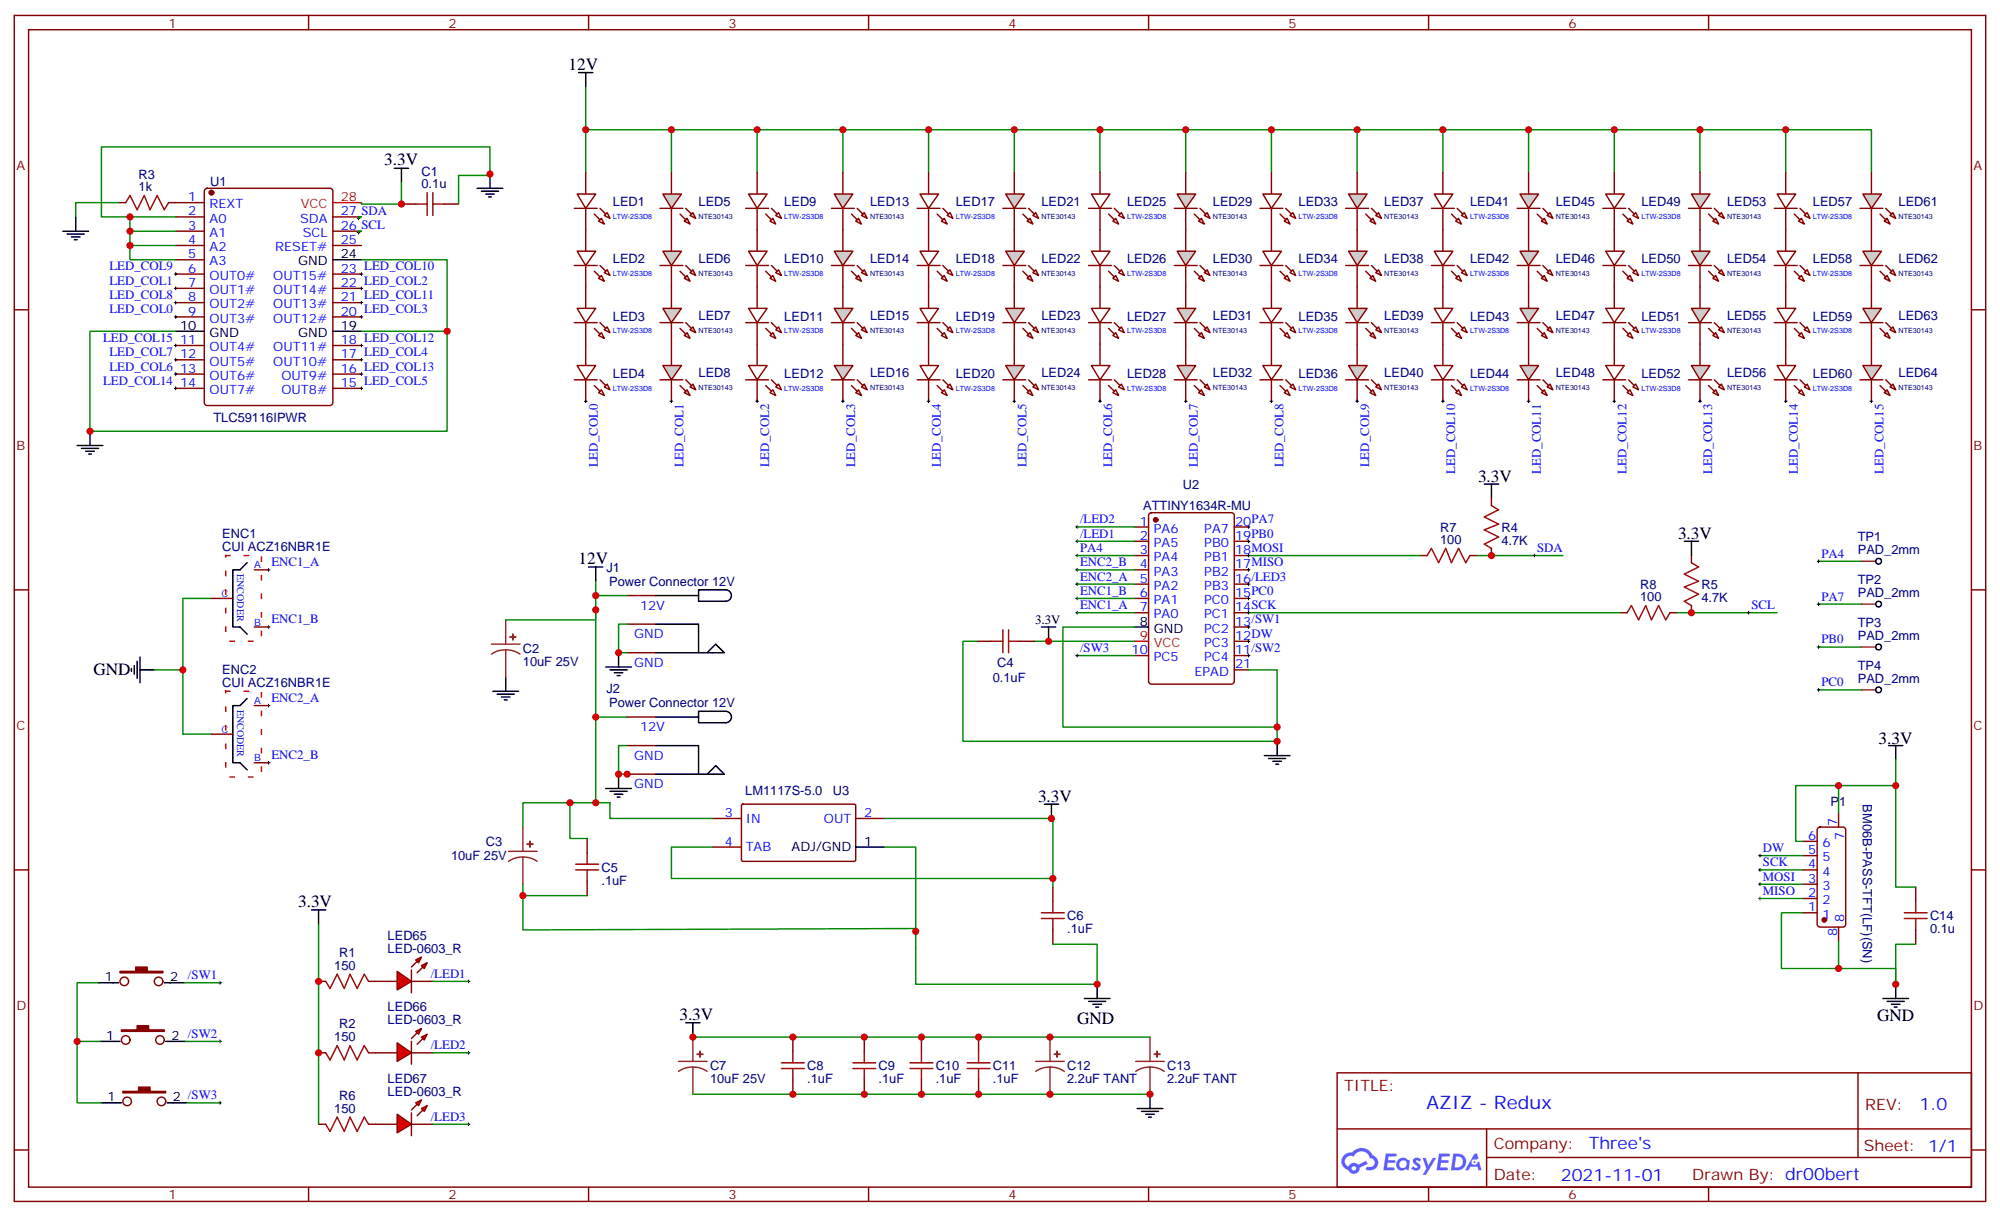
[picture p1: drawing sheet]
<svg xmlns="http://www.w3.org/2000/svg" width="494mm" height="300mm" viewBox="0 0 494 300" stroke-linecap="round" stroke-linejoin="round" font-family="sans-serif">
<defs><g id="words">
<text font-size="4.6" fill="#00f" x="352.3" y="273.9">AZIZ - Redux</text>
<g font-size="4.2">
<text x="140.4" y="17.2">12V</text>
<text x="94.9" y="40.9">3.3V</text>
<text x="365" y="118.9">3.3V</text>
<text x="414.4" y="133">3.3V</text>
<text x="142.9" y="139.3">12V</text>
<text x="23.1" y="166.8">GND</text>
<text x="463.9" y="183.8">3.3V</text>
<text x="256.3" y="197.9">3.3V</text>
<text x="73.6" y="224">3.3V</text>
<text x="167.8" y="251.9">3.3V</text>
<text x="266" y="252.8">GND</text>
<text x="463.5" y="252.2">GND</text>
</g>
<g font-size="4.2" fill="#00f">
<text x="474" y="274.1">1.0</text>
<text x="392.4" y="283.7">Three's</text>
<text x="385.5" y="291.5">2021-11-01</text>
</g>
<g font-size="3.9" fill="#800">
<text x="332" y="269.5">TITLE:</text>
<text x="460.6" y="274.1">REV:</text>
<text x="368.9" y="283.7">Company:</text>
<text x="460.2" y="284.3">Sheet: 1/1</text>
<text x="368.9" y="291.3">Date:</text>
<text x="417.9" y="291.4">Drawn By: dr00bert</text>
</g>
<g font-size="3.2" fill="#800">
<text x="41.6" y="6.8">1</text>
<text x="110.8" y="6.8">2</text>
<text x="179.9" y="6.8">3</text>
<text x="249.1" y="6.8">4</text>
<text x="318.2" y="6.8">5</text>
<text x="387.3" y="6.8">6</text>
<text x="4.1" y="41.9">A</text>
<text x="487.4" y="41.9">A</text>
<text x="4.1" y="111.1">B</text>
<text x="487.4" y="111.1">B</text>
<text x="4.1" y="180.2">C</text>
<text x="487.4" y="180.2">C</text>
<text x="4.1" y="249.3">D</text>
<text x="487.4" y="249.3">D</text>
<text x="41.6" y="296.1">1</text>
<text x="110.8" y="296.1">2</text>
<text x="179.9" y="296.1">3</text>
<text x="249.1" y="296.1">4</text>
<text x="318.2" y="296.1">5</text>
<text x="387.3" y="296.1">6</text>
</g>
<g font-size="3.2" fill="#000080">
<text x="34.2" y="47.2">1k</text>
<text x="34.2" y="44.1">R3</text>
<text x="51.9" y="45.9">U1</text>
<text x="104.1" y="46.5">0.1u</text>
<text x="104.1" y="43.4">C1</text>
<text x="151.3" y="50.9">LED1</text>
<text x="172.5" y="50.8">LED5</text>
<text x="193.7" y="50.9">LED9</text>
<text x="214.8" y="50.8">LED13</text>
<text x="236" y="50.9">LED17</text>
<text x="257.2" y="50.8">LED21</text>
<text x="278.3" y="50.9">LED25</text>
<text x="299.5" y="50.8">LED29</text>
<text x="320.7" y="50.9">LED33</text>
<text x="341.8" y="50.8">LED37</text>
<text x="363" y="50.9">LED41</text>
<text x="384.2" y="50.8">LED45</text>
<text x="405.3" y="50.9">LED49</text>
<text x="426.5" y="50.8">LED53</text>
<text x="447.7" y="50.9">LED57</text>
<text x="468.8" y="50.8">LED61</text>
<text x="151.3" y="65">LED2</text>
<text x="172.5" y="64.9">LED6</text>
<text x="193.7" y="65">LED10</text>
<text x="214.8" y="64.9">LED14</text>
<text x="236" y="65">LED18</text>
<text x="257.2" y="64.9">LED22</text>
<text x="278.3" y="65">LED26</text>
<text x="299.5" y="64.9">LED30</text>
<text x="320.7" y="65">LED34</text>
<text x="341.8" y="64.9">LED38</text>
<text x="363" y="65">LED42</text>
<text x="384.2" y="64.9">LED46</text>
<text x="405.3" y="65">LED50</text>
<text x="426.5" y="64.9">LED54</text>
<text x="447.7" y="65">LED58</text>
<text x="468.8" y="64.9">LED62</text>
<text x="151.3" y="79.1">LED3</text>
<text x="172.5" y="79">LED7</text>
<text x="193.7" y="79.1">LED11</text>
<text x="214.8" y="79">LED15</text>
<text x="236" y="79.1">LED19</text>
<text x="257.2" y="79">LED23</text>
<text x="278.3" y="79.1">LED27</text>
<text x="299.5" y="79">LED31</text>
<text x="320.7" y="79.1">LED35</text>
<text x="341.8" y="79">LED39</text>
<text x="363" y="79.1">LED43</text>
<text x="384.2" y="79">LED47</text>
<text x="405.3" y="79.1">LED51</text>
<text x="426.5" y="79">LED55</text>
<text x="447.7" y="79.1">LED59</text>
<text x="468.8" y="79">LED63</text>
<text x="151.3" y="93.2">LED4</text>
<text x="172.5" y="93.1">LED8</text>
<text x="193.7" y="93.2">LED12</text>
<text x="214.8" y="93.1">LED16</text>
<text x="236" y="93.2">LED20</text>
<text x="257.2" y="93.1">LED24</text>
<text x="278.3" y="93.2">LED28</text>
<text x="299.5" y="93.1">LED32</text>
<text x="320.7" y="93.2">LED36</text>
<text x="341.8" y="93.1">LED40</text>
<text x="363" y="93.2">LED44</text>
<text x="384.2" y="93.1">LED48</text>
<text x="405.3" y="93.2">LED52</text>
<text x="426.5" y="93.1">LED56</text>
<text x="447.7" y="93.2">LED60</text>
<text x="468.8" y="93.1">LED64</text>
<text x="52.7" y="104.1">TLC59116IPWR</text>
<text x="282.3" y="126">ATTINY1634R-MU</text>
<text x="292.1" y="120.7">U2</text>
<text x="355.6" y="131.2">R7</text>
<text x="370.8" y="131.2">R4</text>
<text x="54.9" y="136.1">CUI ACZ16NBR1E</text>
<text x="54.9" y="132.9">ENC1</text>
<text x="355.6" y="134.3">100</text>
<text x="370.8" y="134.5">4.7K</text>
<text x="458.8" y="136.8">PAD_2mm</text>
<text x="458.8" y="133.6">TP1</text>
<text x="149.7" y="141.1">J1</text>
<text x="150.4" y="144.6">Power Connector 12V</text>
<text x="405" y="148.4">100</text>
<text x="405" y="145.3">R8</text>
<text x="420.2" y="148.6">4.7K</text>
<text x="420.2" y="145.4">R5</text>
<text x="458.8" y="147.4">PAD_2mm</text>
<text x="458.8" y="144.1">TP2</text>
<text x="458.8" y="154.7">TP3</text>
<text x="129.1" y="161.2">C2</text>
<text x="458.8" y="158">PAD_2mm</text>
<text x="54.9" y="166.5">ENC2</text>
<text x="129.1" y="164.4">10uF 25V</text>
<text x="246.3" y="164.8">C4</text>
<text x="458.8" y="165.3">TP4</text>
<text x="54.9" y="169.6">CUI ACZ16NBR1E</text>
<text x="149.7" y="171.1">J2</text>
<text x="245.2" y="168.3">0.1uF</text>
<text x="458.8" y="168.6">PAD_2mm</text>
<text x="150.4" y="174.6">Power Connector 12V</text>
<text x="184" y="196.2">LM1117S-5.0</text>
<text x="205.7" y="196.2">U3</text>
<text x="452" y="198.9">P1</text>
<text x="460" y="198.6" transform="rotate(90 460 198.6)">BM06B-PASS-TFT(LF)(SN)</text>
<text x="120" y="208.9">C3</text>
<text x="111.4" y="212.4">10uF 25V</text>
<text x="148.5" y="215.2">C5</text>
<text x="148.5" y="218.4">.1uF</text>
<text x="263.5" y="227.2">C6</text>
<text x="476.6" y="227.2">C14</text>
<text x="95.7" y="232.1">LED65</text>
<text x="263.5" y="230.4">.1uF</text>
<text x="476.6" y="230.4">0.1u</text>
<text x="82.5" y="239.5">150</text>
<text x="83.8" y="236.2">R1</text>
<text x="95.7" y="235.2">LED-0603_R</text>
<text x="95.7" y="249.7">LED66</text>
<text x="82.5" y="257.1">150</text>
<text x="83.8" y="253.9">R2</text>
<text x="95.7" y="252.9">LED-0603_R</text>
<text x="95.7" y="267.3">LED67</text>
<text x="175.3" y="267.4">10uF 25V</text>
<text x="175.3" y="264.2">C7</text>
<text x="199.3" y="267.5">.1uF</text>
<text x="199.3" y="264.2">C8</text>
<text x="217" y="267.5">.1uF</text>
<text x="217" y="264.2">C9</text>
<text x="231.1" y="267.5">.1uF</text>
<text x="231.1" y="264.2">C10</text>
<text x="245.2" y="267.5">.1uF</text>
<text x="245.2" y="264.2">C11</text>
<text x="263.5" y="267.4">2.2uF TANT</text>
<text x="263.5" y="264.2">C12</text>
<text x="288.2" y="267.4">2.2uF TANT</text>
<text x="288.2" y="264.2">C13</text>
<text x="82.5" y="274.7">150</text>
<text x="83.8" y="271.5">R6</text>
<text x="95.7" y="270.5">LED-0603_R</text>
</g>
<g font-size="3.2" fill="#00f">
<text x="46.5" y="49.7">1</text>
<text x="46.5" y="53.2">2</text>
<text x="51.8" y="51.4">REXT</text>
<text x="84.1" y="53.2">27 SDA</text>
<text x="46.5" y="56.7">3</text>
<text x="51.8" y="55">A0</text>
<text x="51.8" y="58.5">A1</text>
<text x="74.1" y="55">SDA</text>
<text x="74.7" y="58.5">SCL</text>
<text x="84.1" y="56.7">26 SCL</text>
<text x="46.5" y="60.3">4</text>
<text x="46.5" y="63.8">5</text>
<text x="51.8" y="62">A2</text>
<text x="51.8" y="65.5">A3</text>
<text x="68" y="62">RESET#</text>
<text x="84.1" y="60.3">25</text>
<text x="27" y="70.3">LED_COL1</text>
<text x="27" y="66.8">LED_COL9</text>
<text x="46.5" y="67.3">6</text>
<text x="46.5" y="70.8">7</text>
<text x="51.8" y="69.1">OUT0#</text>
<text x="67.5" y="69.1">OUT15#</text>
<text x="84.1" y="70.8">22 LED_COL2</text>
<text x="84.1" y="67.3">23 LED_COL10</text>
<text x="27" y="73.8">LED_COL8</text>
<text x="27" y="77.4">LED_COL0</text>
<text x="46.5" y="74.4">8</text>
<text x="46.5" y="77.9">9</text>
<text x="51.8" y="72.6">OUT1#</text>
<text x="51.8" y="76.1">OUT2#</text>
<text x="67.5" y="76.1">OUT13#</text>
<text x="67.5" y="72.6">OUT14#</text>
<text x="84.1" y="77.9">20 LED_COL3</text>
<text x="84.1" y="74.4">21 LED_COL11</text>
<text x="51.8" y="79.7">OUT3#</text>
<text x="67.5" y="79.7">OUT12#</text>
<text x="25.4" y="84.4">LED_COL15</text>
<text x="27" y="87.9">LED_COL7</text>
<text x="44.5" y="84.9">11</text>
<text x="44.5" y="88.5">12</text>
<text x="51.8" y="86.7">OUT4#</text>
<text x="67.5" y="86.7">OUT11#</text>
<text x="84.1" y="88.5">17 LED_COL4</text>
<text x="84.1" y="84.9">18 LED_COL12</text>
<text x="25.4" y="95">LED_COL14</text>
<text x="27" y="91.5">LED_COL6</text>
<text x="44.5" y="92">13</text>
<text x="44.5" y="95.5">14</text>
<text x="51.8" y="90.2">OUT5#</text>
<text x="51.8" y="93.8">OUT6#</text>
<text x="67.5" y="90.2">OUT10#</text>
<text x="69.5" y="93.8">OUT9#</text>
<text x="84.1" y="95.5">15 LED_COL5</text>
<text x="84.1" y="92">16 LED_COL13</text>
<text x="51.8" y="97.3">OUT7#</text>
<text x="69.5" y="97.3">OUT8#</text>
<text x="147.6" y="115.4" transform="rotate(-90 147.6 115.4)">LED_COL0</text>
<text x="168.8" y="115.4" transform="rotate(-90 168.8 115.4)">LED_COL1</text>
<text x="190" y="115.4" transform="rotate(-90 190 115.4)">LED_COL2</text>
<text x="211.1" y="115.4" transform="rotate(-90 211.1 115.4)">LED_COL3</text>
<text x="232.3" y="115.4" transform="rotate(-90 232.3 115.4)">LED_COL4</text>
<text x="253.5" y="115.4" transform="rotate(-90 253.5 115.4)">LED_COL5</text>
<text x="274.6" y="115.4" transform="rotate(-90 274.6 115.4)">LED_COL6</text>
<text x="295.8" y="115.4" transform="rotate(-90 295.8 115.4)">LED_COL7</text>
<text x="317" y="115.4" transform="rotate(-90 317 115.4)">LED_COL8</text>
<text x="338.1" y="115.4" transform="rotate(-90 338.1 115.4)">LED_COL9</text>
<text x="359.3" y="117" transform="rotate(-90 359.3 117)">LED_COL10</text>
<text x="380.5" y="117" transform="rotate(-90 380.5 117)">LED_COL11</text>
<text x="401.6" y="117" transform="rotate(-90 401.6 117)">LED_COL12</text>
<text x="422.8" y="117" transform="rotate(-90 422.8 117)">LED_COL13</text>
<text x="444" y="117" transform="rotate(-90 444 117)">LED_COL14</text>
<text x="465.1" y="117" transform="rotate(-90 465.1 117)">LED_COL15</text>
<text x="266.7" y="129.2">/LED2</text>
<text x="281.4" y="129.8">1</text>
<text x="284.9" y="131.5">PA6</text>
<text x="297.4" y="131.5">PA7</text>
<text x="305" y="129.8">20PA7</text>
<text x="266.7" y="132.8">/LED1</text>
<text x="266.7" y="136.3">PA4</text>
<text x="281.4" y="133.3">2</text>
<text x="281.4" y="136.8">3</text>
<text x="284.9" y="135">PA5</text>
<text x="297.4" y="135">PB0</text>
<text x="305" y="136.8">18MOSI</text>
<text x="305" y="133.3">19PB0</text>
<text x="379.6" y="136.3">SDA</text>
<text x="449.8" y="137.7">PA4</text>
<text x="67" y="139.8">ENC1_A</text>
<text x="266.7" y="143.3">ENC2_A</text>
<text x="266.7" y="139.8">ENC2_B</text>
<text x="281.4" y="140.3">4</text>
<text x="281.4" y="143.9">5</text>
<text x="284.9" y="138.6">PA4</text>
<text x="284.9" y="142.1">PA3</text>
<text x="297.4" y="142.1">PB2</text>
<text x="297.4" y="138.6">PB1</text>
<text x="305" y="143.9">16/LED3</text>
<text x="305" y="140.3">17MISO</text>
<text x="266.7" y="146.9">ENC1_B</text>
<text x="281.4" y="147.4">6</text>
<text x="284.9" y="145.6">PA2</text>
<text x="284.9" y="149.2">PA1</text>
<text x="297.3" y="149.2">PC0</text>
<text x="297.4" y="145.6">PB3</text>
<text x="305" y="147.4">15PC0</text>
<text x="449.8" y="148.3">PA7</text>
<text x="67" y="153.9">ENC1_B</text>
<text x="158" y="150.6">12V</text>
<text x="266.7" y="150.4">ENC1_A</text>
<text x="281.4" y="150.9">7</text>
<text x="284.9" y="152.7">PA0</text>
<text x="297.3" y="152.7">PC1</text>
<text x="305" y="154.4">13/SW1</text>
<text x="305" y="150.9">14SCK</text>
<text x="432.5" y="150.4">SCL</text>
<text x="156.6" y="157.6">GND</text>
<text x="266.7" y="161">/SW3</text>
<text x="279.4" y="161.5">10</text>
<text x="297.3" y="159.7">PC3</text>
<text x="297.3" y="156.2">PC2</text>
<text x="305" y="161.5">11/SW2</text>
<text x="305" y="158">12DW</text>
<text x="449.8" y="158.9">PB0</text>
<text x="156.6" y="164.7">GND</text>
<text x="284.9" y="163.3">PC5</text>
<text x="295" y="166.8">EPAD</text>
<text x="297.3" y="163.3">PC4</text>
<text x="305" y="165">21</text>
<text x="67" y="173.3">ENC2_A</text>
<text x="449.8" y="169.4">PC0</text>
<text x="158" y="180.6">12V</text>
<text x="67" y="187.4">ENC2_B</text>
<text x="156.6" y="187.6">GND</text>
<text x="156.6" y="194.7">GND</text>
<text x="179" y="201.7">3</text>
<text x="184.1" y="203.1">IN</text>
<text x="203.5" y="203.1">OUT</text>
<text x="213.4" y="201.7">2</text>
<text x="179" y="208.8">4</text>
<text x="446.5" y="207.4">6</text>
<text x="450" y="209.1">6</text>
<text x="453.7" y="204" transform="rotate(-90 453.7 204)">7</text>
<text x="455.4" y="207.5" transform="rotate(-90 455.4 207.5)">7</text>
<text x="184.1" y="210.2">TAB</text>
<text x="435.3" y="210.4">DW</text>
<text x="435.3" y="213.9">SCK</text>
<text x="446.5" y="214.4">4</text>
<text x="446.5" y="210.9">5</text>
<text x="450" y="212.7">5</text>
<text x="435.3" y="220.9">MISO</text>
<text x="435.3" y="217.4">MOSI</text>
<text x="446.5" y="221.5">2</text>
<text x="446.5" y="217.9">3</text>
<text x="450" y="219.7">3</text>
<text x="450" y="216.2">4</text>
<text x="446.5" y="225">1</text>
<text x="450" y="226.8">1</text>
<text x="450" y="223.2">2</text>
<text x="455.4" y="227.6" transform="rotate(-90 455.4 227.6)">8</text>
<text x="453.7" y="231.1" transform="rotate(-90 453.7 231.1)">8</text>
<text x="46.4" y="241.8">/SW1</text>
<text x="106.4" y="241.4">/LED1</text>
<text x="106.4" y="259">/LED2</text>
<text x="106.4" y="276.7">/LED3</text>
</g>
<g font-size="3.2" fill="#f00">
<text x="74.3" y="51.4">VCC</text>
<text x="84.1" y="49.7">28</text>
<text x="281.4" y="158">9</text>
<text x="284.9" y="159.7">VCC</text>
</g>
<g font-size="3.2">
<text x="73.6" y="65.5">GND</text>
<text x="84.1" y="63.8">24</text>
<text x="44.5" y="81.4">10</text>
<text x="51.8" y="83.2">GND</text>
<text x="73.6" y="83.2">GND</text>
<text x="84.1" y="81.4">19</text>
<text x="255.6" y="154.2">3.3V</text>
<text x="281.4" y="154.4">8</text>
<text x="284.9" y="156.2">GND</text>
<text x="213.4" y="208.8">1</text>
<text x="195.5" y="210.2">ADJ/GND</text>
<text x="25.9" y="242.3">1</text>
<text x="42" y="242.3">2</text>
<text x="26.2" y="256.8">1</text>
<text x="42.3" y="256.8">2 /SW2</text>
<text x="26.6" y="271.9">1</text>
<text x="42.7" y="271.9">2 /SW3</text>
</g>
<g font-size="2.5" fill="#00f">
<text x="58.6" y="141.7" transform="rotate(90 58.6 141.7)">ENCODER</text>
<text x="62.8" y="140.3">A</text>
<text x="54.7" y="147.4">C</text>
<text x="62.8" y="154.4">B</text>
<text x="62.8" y="173.8">A</text>
<text x="58.6" y="175.3" transform="rotate(90 58.6 175.3)">ENCODER</text>
<text x="54.7" y="180.9">C</text>
<text x="62.8" y="188">B</text>
</g>
<g font-size="1.8" fill="#00f">
<text x="151.3" y="54.1">LTW-2S3D8</text>
<text x="193.7" y="54.1">LTW-2S3D8</text>
<text x="236" y="54.1">LTW-2S3D8</text>
<text x="278.3" y="54.1">LTW-2S3D8</text>
<text x="320.7" y="54.1">LTW-2S3D8</text>
<text x="363" y="54.1">LTW-2S3D8</text>
<text x="405.3" y="54.1">LTW-2S3D8</text>
<text x="447.7" y="54.1">LTW-2S3D8</text>
<text x="151.3" y="68.2">LTW-2S3D8</text>
<text x="193.7" y="68.2">LTW-2S3D8</text>
<text x="236" y="68.2">LTW-2S3D8</text>
<text x="278.3" y="68.2">LTW-2S3D8</text>
<text x="320.7" y="68.2">LTW-2S3D8</text>
<text x="363" y="68.2">LTW-2S3D8</text>
<text x="405.3" y="68.2">LTW-2S3D8</text>
<text x="447.7" y="68.2">LTW-2S3D8</text>
<text x="151.3" y="82.3">LTW-2S3D8</text>
<text x="193.7" y="82.3">LTW-2S3D8</text>
<text x="236" y="82.3">LTW-2S3D8</text>
<text x="278.3" y="82.3">LTW-2S3D8</text>
<text x="320.7" y="82.3">LTW-2S3D8</text>
<text x="363" y="82.3">LTW-2S3D8</text>
<text x="405.3" y="82.3">LTW-2S3D8</text>
<text x="447.7" y="82.3">LTW-2S3D8</text>
<text x="151.3" y="96.4">LTW-2S3D8</text>
<text x="193.7" y="96.4">LTW-2S3D8</text>
<text x="236" y="96.4">LTW-2S3D8</text>
<text x="278.3" y="96.4">LTW-2S3D8</text>
<text x="320.7" y="96.4">LTW-2S3D8</text>
<text x="363" y="96.4">LTW-2S3D8</text>
<text x="405.3" y="96.4">LTW-2S3D8</text>
<text x="447.7" y="96.4">LTW-2S3D8</text>
</g>
<g font-size="1.8" fill="#000080">
<text x="172.5" y="54">NTE30143</text>
<text x="214.8" y="54">NTE30143</text>
<text x="257.2" y="54">NTE30143</text>
<text x="299.5" y="54">NTE30143</text>
<text x="341.8" y="54">NTE30143</text>
<text x="384.2" y="54">NTE30143</text>
<text x="426.5" y="54">NTE30143</text>
<text x="468.8" y="54">NTE30143</text>
<text x="172.5" y="68.1">NTE30143</text>
<text x="214.8" y="68.1">NTE30143</text>
<text x="257.2" y="68.1">NTE30143</text>
<text x="299.5" y="68.1">NTE30143</text>
<text x="341.8" y="68.1">NTE30143</text>
<text x="384.2" y="68.1">NTE30143</text>
<text x="426.5" y="68.1">NTE30143</text>
<text x="468.8" y="68.1">NTE30143</text>
<text x="172.5" y="82.3">NTE30143</text>
<text x="214.8" y="82.3">NTE30143</text>
<text x="257.2" y="82.3">NTE30143</text>
<text x="299.5" y="82.3">NTE30143</text>
<text x="341.8" y="82.3">NTE30143</text>
<text x="384.2" y="82.3">NTE30143</text>
<text x="426.5" y="82.3">NTE30143</text>
<text x="468.8" y="82.3">NTE30143</text>
<text x="172.5" y="96.4">NTE30143</text>
<text x="214.8" y="96.4">NTE30143</text>
<text x="257.2" y="96.4">NTE30143</text>
<text x="299.5" y="96.4">NTE30143</text>
<text x="341.8" y="96.4">NTE30143</text>
<text x="384.2" y="96.4">NTE30143</text>
<text x="426.5" y="96.4">NTE30143</text>
<text x="468.8" y="96.4">NTE30143</text>
</g>
</g></defs>
<g fill="#870000" stroke="#870000" stroke-width=".35">
<path d="M29.6 239.8h3.9v-1h2.8v1h3.9v.4h-10.6z"/>
<path d="M30 254.3h3.9v-1.1h2.8v1.1h3.9v.3h-10.6z"/>
<path d="M30.3 269.5h3.9v-1.1h2.8v1.1h3.9v.3h-10.6z"/>
<circle cx="52.2" cy="47.6" r=".53"/>
<circle cx="285.4" cy="128.3" r=".53"/>
</g>
<g fill="none" stroke="#870000" stroke-width=".35">
<path d="M29.3 50h1.7M41.6 50h8.8M43.4 53.6h7M43.4 57.1h7M50.7 46.7l.5-.2h30.3a.71 .71 0 0 1 .7 .7v52.2a.76 .76 0 0 1-.7 .7h-30.3a.76 .76 0 0 1-.8-.7v-52.2zM82.2 53.6h7.1M82.2 57.1h7.1M99.1 50.4h3.6M109.7 50.4h3.5M43.4 60.6h7M43.4 64.1h7M43.4 67.7h7"/>
<path d="M43.4 71.2h7M43.4 74.7h7M43.4 78.2h7M82.2 60.6h7.1M82.2 67.7h7.1M82.2 71.2h7.1M82.2 74.7h7.1M82.2 78.2h7.1M43.4 85.3h7M43.4 88.8h7M43.4 92.4h7M43.4 95.9h7"/>
<path d="M82.2 85.3h7.1M82.2 88.8h7.1M82.2 92.4h7.1M82.2 95.9h7.1M280.1 130.1h3.5M280.1 133.6h3.5M280.1 137.2h3.5M283.9 126.8l.4-.2h19.8a.71 .71 0 0 1 .7 .7v40.9a.76 .76 0 0 1-.7 .7h-19.8a.76 .76 0 0 1-.7-.7v-40.9zM304.8 130.1h3.5M304.8 133.6h3.5M304.8 137.2h3.5M350.7 137.2h1.7"/>
<path d="M363 137.2h1.8M368.3 123v1.8M368.3 135.4v1.8M417.7 137.2v1.7M241.3 158.3h3.5M251.9 158.3h3.5M280.1 140.7h3.5M280.1 144.2h3.5M280.1 147.7h3.5M280.1 151.3h3.5M304.8 140.7h3.5M304.8 144.2h3.5"/>
<path d="M304.8 147.7h3.5M304.8 151.3h3.5M304.8 158.3h3.5M304.8 154.8h3.5M400 151.3h1.8M412.4 151.3h1.8M417.7 149.5v1.8M280.1 161.9h3.5M304.8 161.9h3.5M304.8 165.4h3.5"/>
<circle cx="30.7" cy="242.3" r="1.06"/>
<circle cx="31" cy="256.8" r="1.06"/>
<circle cx="39.2" cy="242.3" r="1.06"/>
<circle cx="39.5" cy="256.8" r="1.06"/>
<circle cx="31.4" cy="271.9" r="1.06"/>
<circle cx="39.9" cy="271.9" r="1.06"/>
</g>
<g fill="none" stroke="#000" stroke-width=".35">
<path d="M142.9 17.9h3.5M144.6 17.9v3.5M15.5 57.1h6.4M16.6 57.8h4.2M17.6 58.5h2.2M18.3 59.2h.7M18.7 53.6v3.5M97.4 41.6h3.5M99.1 41.6v3.5M117.8 46.5h6.4M118.9 47.2h4.2M119.9 47.9h2.2"/>
<path d="M120.6 48.6h.8M121 43v3.5M82.2 64.1h7.1M43.4 81.8h7M82.2 81.8h7.1M19 110h6.4M20.1 110.7h4.2M21.2 111.4h2.1M21.9 112.1h.7M22.2 106.5v3.5M366.5 119.5h3.6M368.3 119.5v3.5"/>
<path d="M145.3 140h3.6M147.1 140v3.5M415.9 133.6h3.6M417.7 133.6v3.6M257.2 154.8h3.5M258.9 154.8v3.5M280.1 154.8h3.5M121.7 170.7h6.4M122.8 171.4h4.2M123.8 172.1h2.1M124.5 172.8h.7M124.9 167.1v3.6"/>
<path d="M24.3 242.6h5M24.7 257.1h4.9M40.6 242.6h4.9M40.9 257.1h5M25 272.3h5M41.3 272.3h4.9"/>
</g>
<path d="M82.2 50h7.1M280.1 158.3h3.5" fill="none" stroke="#f00" stroke-width=".35"/>
<g fill="none" stroke="#a10000" stroke-width=".35">
<path d="M31 50l1.1-1.7 1.8 3.5 1.7-3.5 1.4 3.5 1.8-3.5 1.8 3.5 1-1.8M102.7 50.4h2.8M105.5 47.6v5.6M106.9 50.4h2.8M106.9 47.6v5.6M352.4 137.2l1.1-1.8 1.7 3.5 1.8-3.5 1.4 3.5 1.8-3.5 1.7 3.5 1.1-1.7M368.3 124.8l1.8 1.1-3.6 1.7 3.6 1.8-3.6 1.4 3.6 1.8-3.6 1.7 1.8 1.1M417.7 138.9l1.8 1.1-3.6 1.7 3.6 1.8-3.6 1.4 3.6 1.8-3.6 1.7 1.8 1.1M244.8 158.3h2.8M247.6 155.5v5.6M249.1 158.3h2.8M249.1 155.5v5.6"/>
<path d="M401.8 151.3l1.1-1.8 1.7 3.5 1.8-3.5 1.4 3.5 1.8-3.5 1.7 3.5 1.1-1.7"/>
</g>
<g fill="none" stroke="#008700" stroke-width=".35">
<path d="M144.6 21.4v10.6M165.8 32v10.6M187 32v10.6M208.1 32v10.6M229.3 32v10.6M250.5 32v10.6M271.6 32v10.6M292.8 32v10.6M314 32v10.6M335.1 32v10.6M356.3 32v10.6M377.5 32v10.6"/>
<path d="M398.6 32v10.6M419.8 32v10.6M441 32v10.6M32.1 53.6v3.5h11.3M32.1 57.1v3.5h11.3M113.2 50.4v-7.1h7.8v-7h-96v17.3h18.4M144.6 42.6v-10.6h317.5v10.6M32.1 60.6v3.5h11.3M89.3 64.1h21.1v17.7M43.4 81.8h-21.2v24.7h88.2v-24.7h-21.1M308.3 137.2h42.4M147.1 143.5v9.5h-22.2"/>
<path d="M241.3 158.3h-3.5v24.7h77.6v-3.5M255.4 158.3h24.7M280.1 154.8h-17.6v24.7h52.9v-14.1h-7.1M308.3 151.3h91.7"/>
</g>
<path d="M121.4 159h7M124.9 153v6M124.9 160.4l-1.9 .3-1.6 .8M124.9 160.4l1.8 .3 1.7 .8M124.9 160.4v6.7" fill="none" stroke="#8c2424" stroke-width=".35"/>
<g fill="#8c2424" stroke="#8c2424" stroke-width=".35">
<path d="M125.9 157.3h1.5z"/>
<path d="M126.6 156.6v1.4z"/>
</g>
<g fill="#f00" stroke="#870000" stroke-width=".35">
<path d="M98.1 239.8l3.5 2.5-3.5 2.1z"/>
<path d="M101.6 239.5v5.6z"/>
</g>
<g fill="#870000" stroke="#870000" stroke-width=".35">
<path d="M101.6 238.8l1.4-1.5z"/>
<path d="M103 240.2l1.4-1.4z"/>
</g>
<g fill="#f00" stroke="#870000" stroke-width=".35">
<path d="M102.7 237l1.4-.7-.7 1.4z"/>
<path d="M104.1 238.4l1.4-.7-.7 1.4z"/>
</g>
<path d="M92.8 242.3h5.3M101.6 242.3h5.3" fill="none" stroke="#870000" stroke-width=".35"/>
<g fill="#f00" stroke="#870000" stroke-width=".35">
<path d="M98.1 257.5l3.5 2.4-3.5 2.1z"/>
<path d="M101.6 257.1v5.6z"/>
</g>
<g fill="#870000" stroke="#870000" stroke-width=".35">
<path d="M101.6 256.4l1.4-1.4z"/>
<path d="M103 257.8l1.4-1.4z"/>
</g>
<g fill="#f00" stroke="#870000" stroke-width=".35">
<path d="M102.7 254.6l1.4-.7-.7 1.4z"/>
<path d="M104.1 256l1.4-.7-.7 1.5z"/>
</g>
<path d="M92.8 259.9h5.3M101.6 259.9h5.3" fill="none" stroke="#870000" stroke-width=".35"/>
<g fill="#f00" stroke="#870000" stroke-width=".35">
<path d="M98.1 275.1l3.5 2.5-3.5 2.1z"/>
<path d="M101.6 274.7v5.7z"/>
</g>
<g fill="#870000" stroke="#870000" stroke-width=".35">
<path d="M103 272.6l-1.4 1.4z"/>
<path d="M103 275.4l1.4-1.4z"/>
</g>
<g fill="#f00" stroke="#870000" stroke-width=".35">
<path d="M102.7 272.3l1.4-.7-.7 1.4z"/>
<path d="M104.1 273.7l1.4-.7-.7 1.4z"/>
</g>
<g fill="none" stroke="#870000" stroke-width=".35">
<path d="M144.6 42.6v5.3M144.6 51.4v5.3M154.9 147h7M154.9 154.1h7M154.9 161.1h7M154.9 177h7M154.9 184.1h7M154.9 191.1h7M183.1 198.7l.3-.2 27.7 .1 .2 .3v13.6l-.3 .2-27.7-.1-.2-.3zM145 207v3.5M145 217.6v3.5M176 202.1h7.1"/>
<path d="M176 209.1h7.1M211.3 202.1h7.1M260 219v3.5M445.2 218.3h3.5M445.2 214.8h3.5M445.2 211.2h3.5M445.2 207.7h3.5M449 204.4l.4-.2h5.7a.71 .71 0 0 1 .7 .7v23.3a.76 .76 0 0 1-.7 .7h-5.7a.76 .76 0 0 1-.7-.7v-23.3zM454 200.7v3.5M473.1 219v3.5M260 229.6v3.5M445.2 225.4h3.5"/>
<path d="M445.2 221.8h3.5M454 228.9v3.5M473.1 229.6v3.5M78.7 242.3h1.7M78.7 259.9h1.7M91 242.3h1.8M91 259.9h1.8M195.8 256v3.6M213.4 256v3.6M227.5 256v3.6M241.7 256v3.6M78.7 277.6h1.7"/>
<path d="M91 277.6h7.1M101.6 277.6h5.3M195.8 266.6v3.6M213.4 266.6v3.6M227.5 266.6v3.6M241.7 266.6v3.6"/>
</g>
<g fill="none" stroke="#000" stroke-width=".35">
<path d="M464.4 138.1a.71 .71 0 0 0-1.1 .2 .71 .71 0 0 0 .6 1 .71 .71 0 0 0 .7-1l-.2-.2M161.9 154.1h10.6v7M161.9 147h10.6M179.2 145.6h-6.7v2.8h6.7M179.3 145.6a1.41 1.41 0 0 1 1.3 1.5 1.41 1.41 0 0 1-1.4 1.3M32.5 165v.7M33.2 164.3v2.1M33.9 163.3v4.2M34.6 165.4h3.5M34.6 162.2v6.4M149.6 164.7h6.3M150.6 165.4h4.3"/>
<path d="M151.7 166.1h2.1M152.4 166.8h.7M152.8 161.1v3.6M161.9 161.1h17l-2.2-2.1-2.1 2.1M161.9 177h10.6M179.2 175.6h-6.7v2.8h6.7M179.3 175.6a1.41 1.41 0 0 1 1.3 1.5 1.41 1.41 0 0 1-1.4 1.3M149.6 194.7h6.3M150.6 195.4h4.3M151.7 196.1h2.1M152.4 196.8h.7M152.8 191.1v3.6"/>
<path d="M161.9 184.1h10.6v7M161.9 191.1h17l-2.2-2.1-2.1 2.1M257.9 198.5h3.5M259.6 198.5v3.6M312.2 186.5h6.4M313.3 187.3h4.2M314.3 188h2.1M315 188.7h.7M315.4 183v3.5M466.4 184.1h3.5M468.1 184.1v3.5M211.3 209.1h7.1"/>
<path d="M76.9 224.6h3.5M78.7 224.6v3.6M169.3 252.5h3.6M171.1 252.5v3.5M465 246.5h6.3M466 247.2h4.3M467.1 247.9h2.1M467.8 248.6h.7M468.1 243v3.5M280.8 273.7h6.4M281.9 274.4h4.2M282.9 275.1h2.1"/>
<path d="M283.6 275.8h.7M284 270.2v3.5"/>
<circle cx="463.9" cy="159.7" r=".71"/>
<circle cx="463.9" cy="149.2" r=".71"/>
<circle cx="463.9" cy="170.3" r=".71"/>
</g>
<g fill="none" stroke="#a10000" stroke-width=".35">
<path d="M142.2 213.4h5.6M142.2 214.8h5.6M145 210.5v2.9M145 214.8v2.8M257.2 225.4h5.6M257.2 226.8h5.6M260 222.5v2.9M260 226.8v2.8M470.3 225.4h5.6M470.3 226.8h5.6M473.1 222.5v2.9M473.1 226.8v2.8"/>
<path d="M80.4 242.3l1.1 1.8 1.8-3.6 1.7 3.6 1.4-3.6 1.8 3.6 1.8-3.6 1 1.8M80.4 259.9l1.1 1.8 1.8-3.5 1.7 3.5 1.4-3.5 1.8 3.5 1.8-3.5 1 1.7M195.8 259.6v2.8M213.4 259.6v2.8M227.5 259.6v2.8M241.7 259.6v2.8M80.4 277.6l1.1 1.7 1.8-3.5 1.7 3.5 1.4-3.5 1.8 3.5 1.8-3.5 1 1.8M193 262.4h5.6M193 263.8h5.6M195.8 263.8v2.8M210.6 262.4h5.7M210.6 263.8h5.7"/>
<path d="M213.4 263.8v2.8M224.7 262.4h5.7M224.7 263.8h5.7M227.5 263.8v2.8M238.8 262.4h5.7M238.8 263.8h5.7M241.7 263.8v2.8"/>
</g>
<g fill="none" stroke="#008700" stroke-width=".35">
<path d="M29.3 50h-10.6v3.6M89.3 50v.4h9.8M89.3 57.1h-.8v.3M89.3 53.6h-.8v.3M99.1 45.1v5.3h.7M266 137.2h14.1M266 133.6h14.1M266 130.1h14.1M364.8 137.2h21.1M449.1 138.6h10.6M52.2 147.7h-7v17.7h-7.1M147.1 150.6v26.4h7.8"/>
<path d="M147.1 147h7.8M154.9 154.1h-2.1v7h2.1M266 151.3h14.1M266 140.7h14.1M266 144.2h14.1M266 147.7h14.1M414.2 151.3h24.7M449.1 159.7h10.6M449.1 149.2h10.6M45.2 165.4v15.9h7M266 161.9h14.1M449.1 170.3h10.6"/>
<path d="M140.8 198.2v8.8h4.2M454 194v6.7M468.1 187.6v6.4h-24.7v13.7h1.8M176 202.1h-25.4v-3.9h-21.5v6M218.4 202.1h41.6v14.8h-94.2v-7.8h10.2M434.6 211.2h10.6M434.6 214.8h10.6M434.6 218.3h10.6M78.7 228.2v49.4M434.6 221.8h10.6M473.1 233.1h-5v9.9M45.5 242.6h8.8"/>
<path d="M45.9 257.1h8.4M106.9 242.3h8.8M106.9 259.9h8.8M171.1 256h112.9M46.2 272.3h8.1M106.9 277.6h8.8M171.1 270.2h112.9"/>
</g>
<g fill="none" stroke="#8c2424" stroke-width=".35">
<path d="M459.7 138.6h3.5M459.7 149.2h3.5M459.7 159.7h3.5M459.7 170.3h3.5M125.6 210.2h7M129.1 211.6l-1.8 .2-1.7 .9M129.1 211.6l1.9 .2 1.6 .9M129.1 204.2v6M129.1 211.6v6.7M171.1 256v6M259.3 256v6M284 256v6"/>
<path d="M167.6 262h7M171.1 263.5l-1.9 .2-1.6 .8M171.1 263.5l1.8 .2 1.7 .8M171.1 263.5v6.7M255.8 262h7M259.3 263.5l-1.9 .2-1.6 .8M259.3 263.5l1.8 .2 1.7 .8M259.3 263.5v6.7M280.5 262h7M284 263.5l-1.9 .2-1.6 .8M284 263.5l1.8 .2 1.7 .8M284 263.5v6.7"/>
</g>
<g fill="#8c2424" stroke="#8c2424" stroke-width=".35">
<path d="M130.2 208.4l1.4 .1z"/>
<path d="M130.8 207.7l.1 1.4z"/>
<path d="M172.2 260.3h1.4z"/>
<path d="M172.8 259.6l.1 1.4z"/>
<path d="M260.3 260.3h1.5z"/>
<path d="M261 259.6l.1 1.4z"/>
<path d="M285 260.3h1.5z"/>
<path d="M285.7 259.6l.1 1.4z"/>
</g>
<circle cx="450.5" cy="227.1" r=".53" fill="#870000" stroke="#870000" stroke-width=".35"/>
<g fill="none" stroke="#000" stroke-width=".25">
<path d="M88.2 53.9h.7M88.2 57.4h.7M88.5 53.6v.7M88.5 57.1v.7M43 71.2h.7M43 74.7h.7M43 67.7h.7M43.4 67.3v.7M43.4 70.8v.7M43.4 74.4v.7M88.9 71.2h.7M88.9 78.2h.7"/>
<path d="M88.9 74.7h.7M88.9 67.7h.7M89.3 67.3v.7M89.3 70.8v.7M89.3 74.4v.7M89.3 77.9v.7M43 88.8h.7M43 95.9h.7M43 92.4h.7M43 85.3h.7M43.4 84.9v.8M43.4 88.5v.7"/>
<path d="M43.4 92v.7M43.4 95.5v.7M88.9 88.8h.7M88.9 95.9h.7M88.9 92.4h.7M88.9 85.3h.7M89.3 84.9v.8M89.3 88.5v.7M89.3 92v.7M89.3 95.5v.7M265.6 137.2h.7M265.6 130.1h.7"/>
<path d="M265.6 133.6h.7M266 129.8v.7M266 133.3v.7M266 136.8v.7M308 137.2h.7M308 130.1h.7M308 133.6h.7M308.3 129.8v.7M308.3 133.3v.7M308.3 136.8v.7M378.5 137.2h.7M378.9 136.8v.7"/>
<path d="M448.7 138.6h.7M449.1 138.2v.7M66 140.7h.7M66 154.8h.7M66.3 140.3v.7M66.3 154.4v.8M265.6 151.3h.7M265.6 147.7h.7M265.6 144.2h.7M265.6 140.7h.7M266 140.3v.7M266 143.9v.7"/>
<path d="M266 147.4v.7M266 150.9v.7M308 151.3h.7M308 147.7h.7M308 144.2h.7M308 140.7h.7M308 154.8h.7M308 158.3h.7M308.3 140.3v.7M308.3 143.9v.7M308.3 147.4v.7M308.3 150.9v.7"/>
<path d="M308.3 154.4v.8M308.3 158v.7M431.4 151.3h.8M431.8 150.9v.7M448.7 149.2h.7M448.7 159.7h.7M449.1 148.8v.7M449.1 159.4v.7M66 174.2h.7M66.3 173.8v.8M265.6 161.9h.7M266 161.5v.7"/>
<path d="M308 161.9h.7M308.3 161.5v.7M448.7 170.3h.7M449.1 170v.7M66 188.3h.7M66.3 188v.7M434.3 211.2h.7M434.3 214.8h.7M434.3 218.3h.7M434.6 210.9v.7M434.6 214.4v.7M434.6 217.9v.8"/>
<path d="M434.3 221.8h.7M434.6 221.5v.7M54 242.6h.7M54 257.1h.7M54.3 242.3v.7M54.3 256.8v.7M115.4 242.3h.7M115.4 259.9h.7M115.7 241.9v.7M115.7 259.6v.7M54 272.3h.7M54.3 271.9v.7"/>
<path d="M115.4 277.6h.7M115.7 277.2v.7"/>
</g>
<g fill="#fff" stroke="#870000" stroke-width=".35">
<path d="M147.8 54.6l.7-.7 .7 1.4z"/>
<path d="M149.2 53.2l.7-.7 .7 1.4z"/>
</g>
<g fill="#870000" stroke="#870000" stroke-width=".35">
<path d="M146.8 52.8l1.4 1.5z"/>
<path d="M148.2 51.4l1.4 1.4z"/>
</g>
<path d="M141.8 51.4h5.7z" fill="#f00" stroke="#870000" stroke-width=".35"/>
<path d="M142.5 47.9h4.6l-2.5 3.5z" fill="#fff" stroke="#870000" stroke-width=".35"/>
<path d="M144.6 56.7v5.3M144.6 65.5v5.3" fill="none" stroke="#870000" stroke-width=".35"/>
<g fill="#fff" stroke="#870000" stroke-width=".35">
<path d="M148.5 68l.7 1.4-1.4-.7z"/>
<path d="M149.2 67.3l.7-.7 .7 1.4z"/>
</g>
<g fill="#870000" stroke="#870000" stroke-width=".35">
<path d="M146.8 67l1.4 1.4z"/>
<path d="M148.2 65.5l1.4 1.5z"/>
</g>
<path d="M141.8 65.5h5.7z" fill="#f00" stroke="#870000" stroke-width=".35"/>
<path d="M142.5 62h4.6l-2.5 3.5z" fill="#fff" stroke="#870000" stroke-width=".35"/>
<path d="M144.6 70.8v5.3M144.6 79.7v5.2" fill="none" stroke="#870000" stroke-width=".35"/>
<g fill="#fff" stroke="#870000" stroke-width=".35">
<path d="M148.5 82.1l.7 1.4-1.4-.7z"/>
<path d="M149.2 81.4l.7-.7 .7 1.4z"/>
</g>
<g fill="#870000" stroke="#870000" stroke-width=".35">
<path d="M146.8 81.1l1.4 1.4z"/>
<path d="M148.2 79.7l1.4 1.4z"/>
</g>
<path d="M141.8 79.7h5.7z" fill="#f00" stroke="#870000" stroke-width=".35"/>
<path d="M142.5 76.1h4.6l-2.5 3.6z" fill="#fff" stroke="#870000" stroke-width=".35"/>
<path d="M144.6 84.9v5.3M144.6 93.8v5.3" fill="none" stroke="#870000" stroke-width=".35"/>
<g fill="#fff" stroke="#870000" stroke-width=".35">
<path d="M147.8 96.9l.7-.7 .7 1.4z"/>
<path d="M149.2 95.5l.7-.7 .7 1.4z"/>
</g>
<g fill="#870000" stroke="#870000" stroke-width=".35">
<path d="M146.8 95.2l1.4 1.4z"/>
<path d="M148.2 93.8l1.4 1.4z"/>
</g>
<path d="M141.8 93.8h5.7z" fill="#f00" stroke="#870000" stroke-width=".35"/>
<path d="M142.5 90.2h4.6l-2.5 3.6z" fill="#fff" stroke="#870000" stroke-width=".35"/>
<path d="M187 42.6v5.3M187 51.4v5.3" fill="none" stroke="#870000" stroke-width=".35"/>
<g fill="#fff" stroke="#870000" stroke-width=".35">
<path d="M190.1 54.6l.8-.7 .7 1.4z"/>
<path d="M191.6 53.2l.7-.7 .7 1.4z"/>
</g>
<g fill="#870000" stroke="#870000" stroke-width=".35">
<path d="M189.1 52.8l1.4 1.5z"/>
<path d="M190.5 51.4l1.4 1.4z"/>
</g>
<path d="M184.1 51.4h5.7z" fill="#f00" stroke="#870000" stroke-width=".35"/>
<path d="M184.9 47.9h4.5l-2.4 3.5z" fill="#fff" stroke="#870000" stroke-width=".35"/>
<path d="M187 56.7v5.3M187 65.5v5.3" fill="none" stroke="#870000" stroke-width=".35"/>
<g fill="#fff" stroke="#870000" stroke-width=".35">
<path d="M190.9 68l.7 1.4-1.5-.7z"/>
<path d="M191.6 67.3l.7-.7 .7 1.4z"/>
</g>
<g fill="#870000" stroke="#870000" stroke-width=".35">
<path d="M189.1 67l1.4 1.4z"/>
<path d="M190.5 65.5l1.4 1.5z"/>
</g>
<path d="M184.1 65.5h5.7z" fill="#f00" stroke="#870000" stroke-width=".35"/>
<path d="M184.9 62h4.5l-2.4 3.5z" fill="#fff" stroke="#870000" stroke-width=".35"/>
<path d="M187 70.8v5.3M187 79.7v5.2" fill="none" stroke="#870000" stroke-width=".35"/>
<g fill="#fff" stroke="#870000" stroke-width=".35">
<path d="M190.9 82.1l.7 1.4-1.5-.7z"/>
<path d="M191.6 81.4l.7-.7 .7 1.4z"/>
</g>
<g fill="#870000" stroke="#870000" stroke-width=".35">
<path d="M189.1 81.1l1.4 1.4z"/>
<path d="M190.5 79.7l1.4 1.4z"/>
</g>
<path d="M184.1 79.7h5.7z" fill="#f00" stroke="#870000" stroke-width=".35"/>
<path d="M184.9 76.1h4.5l-2.4 3.6z" fill="#fff" stroke="#870000" stroke-width=".35"/>
<path d="M187 84.9v5.3M187 93.8v5.3" fill="none" stroke="#870000" stroke-width=".35"/>
<g fill="#fff" stroke="#870000" stroke-width=".35">
<path d="M190.1 96.9l.8-.7 .7 1.4z"/>
<path d="M191.6 95.5l.7-.7 .7 1.4z"/>
</g>
<g fill="#870000" stroke="#870000" stroke-width=".35">
<path d="M189.1 95.2l1.4 1.4z"/>
<path d="M190.5 93.8l1.4 1.4z"/>
</g>
<path d="M184.1 93.8h5.7z" fill="#f00" stroke="#870000" stroke-width=".35"/>
<path d="M184.9 90.2h4.5l-2.4 3.6z" fill="#fff" stroke="#870000" stroke-width=".35"/>
<path d="M165.8 42.6v5.3M165.8 51.4v5.3" fill="none" stroke="#870000" stroke-width=".35"/>
<g fill="#ccc" stroke="#870000" stroke-width=".35">
<path d="M169 54.6l.7-.7 .7 1.4z"/>
<path d="M170.4 53.2l.7-.7 .7 1.4z"/>
</g>
<g fill="#870000" stroke="#870000" stroke-width=".35">
<path d="M167.9 52.8l1.4 1.5z"/>
<path d="M169.3 51.4l1.4 1.4z"/>
</g>
<path d="M163 51.4h5.6z" fill="#f00" stroke="#870000" stroke-width=".35"/>
<path d="M163.7 47.9h4.6l-2.5 3.5z" fill="#ccc" stroke="#870000" stroke-width=".35"/>
<path d="M165.8 56.7v5.3M165.8 65.5v5.3" fill="none" stroke="#870000" stroke-width=".35"/>
<g fill="#ccc" stroke="#870000" stroke-width=".35">
<path d="M169.7 68l.7 1.4-1.4-.7z"/>
<path d="M170.4 67.3l.7-.7 .7 1.4z"/>
</g>
<g fill="#870000" stroke="#870000" stroke-width=".35">
<path d="M167.9 67l1.4 1.4z"/>
<path d="M169.3 65.5l1.4 1.5z"/>
</g>
<path d="M163 65.5h5.6z" fill="#f00" stroke="#870000" stroke-width=".35"/>
<path d="M163.7 62h4.6l-2.5 3.5z" fill="#ccc" stroke="#870000" stroke-width=".35"/>
<path d="M165.8 70.8v5.3M165.8 79.7v5.2" fill="none" stroke="#870000" stroke-width=".35"/>
<g fill="#ccc" stroke="#870000" stroke-width=".35">
<path d="M169.7 82.1l.7 1.4-1.4-.7z"/>
<path d="M170.4 81.4l.7-.7 .7 1.4z"/>
</g>
<g fill="#870000" stroke="#870000" stroke-width=".35">
<path d="M167.9 81.1l1.4 1.4z"/>
<path d="M169.3 79.7l1.4 1.4z"/>
</g>
<path d="M163 79.7h5.6z" fill="#f00" stroke="#870000" stroke-width=".35"/>
<path d="M163.7 76.1h4.6l-2.5 3.6z" fill="#ccc" stroke="#870000" stroke-width=".35"/>
<path d="M165.8 84.9v5.3M165.8 93.8v5.3" fill="none" stroke="#870000" stroke-width=".35"/>
<g fill="#ccc" stroke="#870000" stroke-width=".35">
<path d="M169 96.9l.7-.7 .7 1.4z"/>
<path d="M170.4 95.5l.7-.7 .7 1.4z"/>
</g>
<g fill="#870000" stroke="#870000" stroke-width=".35">
<path d="M167.9 95.2l1.4 1.4z"/>
<path d="M169.3 93.8l1.4 1.4z"/>
</g>
<path d="M163 93.8h5.6z" fill="#f00" stroke="#870000" stroke-width=".35"/>
<path d="M163.7 90.2h4.6l-2.5 3.6z" fill="#ccc" stroke="#870000" stroke-width=".35"/>
<path d="M208.1 42.6v5.3M208.1 51.4v5.3" fill="none" stroke="#870000" stroke-width=".35"/>
<g fill="#ccc" stroke="#870000" stroke-width=".35">
<path d="M211.3 54.6l.7-.7 .7 1.4z"/>
<path d="M212.7 53.2l.7-.7 .7 1.4z"/>
</g>
<g fill="#870000" stroke="#870000" stroke-width=".35">
<path d="M210.3 52.8l1.4 1.5z"/>
<path d="M211.7 51.4l1.4 1.4z"/>
</g>
<path d="M205.3 51.4h5.7z" fill="#f00" stroke="#870000" stroke-width=".35"/>
<path d="M206 47.9h4.6l-2.5 3.5z" fill="#ccc" stroke="#870000" stroke-width=".35"/>
<path d="M208.1 56.7v5.3M208.1 65.5v5.3" fill="none" stroke="#870000" stroke-width=".35"/>
<g fill="#ccc" stroke="#870000" stroke-width=".35">
<path d="M212 68l.7 1.4-1.4-.7z"/>
<path d="M212.7 67.3l.7-.7 .7 1.4z"/>
</g>
<g fill="#870000" stroke="#870000" stroke-width=".35">
<path d="M210.3 67l1.4 1.4z"/>
<path d="M211.7 65.5l1.4 1.5z"/>
</g>
<path d="M205.3 65.5h5.7z" fill="#f00" stroke="#870000" stroke-width=".35"/>
<path d="M206 62h4.6l-2.5 3.5z" fill="#ccc" stroke="#870000" stroke-width=".35"/>
<path d="M208.1 70.8v5.3M208.1 79.7v5.2" fill="none" stroke="#870000" stroke-width=".35"/>
<g fill="#ccc" stroke="#870000" stroke-width=".35">
<path d="M211.3 82.8l.7-.7 .7 1.4z"/>
<path d="M212.7 81.4l.7-.7 .7 1.4z"/>
</g>
<g fill="#870000" stroke="#870000" stroke-width=".35">
<path d="M210.3 81.1l1.4 1.4z"/>
<path d="M211.7 79.7l1.4 1.4z"/>
</g>
<path d="M205.3 79.7h5.7z" fill="#f00" stroke="#870000" stroke-width=".35"/>
<path d="M206 76.1h4.6l-2.5 3.6z" fill="#ccc" stroke="#870000" stroke-width=".35"/>
<path d="M208.1 84.9v5.3M208.1 93.8v5.3" fill="none" stroke="#870000" stroke-width=".35"/>
<g fill="#ccc" stroke="#870000" stroke-width=".35">
<path d="M211.3 96.9l.7-.7 .7 1.4z"/>
<path d="M212.7 95.5l.7-.7 .7 1.4z"/>
</g>
<g fill="#870000" stroke="#870000" stroke-width=".35">
<path d="M210.3 95.2l1.4 1.4z"/>
<path d="M211.7 93.8l1.4 1.4z"/>
</g>
<path d="M205.3 93.8h5.7z" fill="#f00" stroke="#870000" stroke-width=".35"/>
<path d="M206 90.2h4.6l-2.5 3.6z" fill="#ccc" stroke="#870000" stroke-width=".35"/>
<path d="M229.3 42.6v5.3M229.3 51.4v5.3" fill="none" stroke="#870000" stroke-width=".35"/>
<g fill="#fff" stroke="#870000" stroke-width=".35">
<path d="M232.5 54.6l.7-.7 .7 1.4z"/>
<path d="M233.9 53.2l.7-.7 .7 1.4z"/>
</g>
<g fill="#870000" stroke="#870000" stroke-width=".35">
<path d="M231.4 52.8l1.4 1.5z"/>
<path d="M232.8 51.4l1.4 1.4z"/>
</g>
<path d="M226.5 51.4h5.6z" fill="#f00" stroke="#870000" stroke-width=".35"/>
<path d="M227.2 47.9h4.6l-2.5 3.5z" fill="#fff" stroke="#870000" stroke-width=".35"/>
<path d="M229.3 56.7v5.3M229.3 65.5v5.3" fill="none" stroke="#870000" stroke-width=".35"/>
<g fill="#fff" stroke="#870000" stroke-width=".35">
<path d="M232.5 68.7l.7-.7 .7 1.4z"/>
<path d="M233.9 67.3l.7-.7 .7 1.4z"/>
</g>
<g fill="#870000" stroke="#870000" stroke-width=".35">
<path d="M231.4 67l1.4 1.4z"/>
<path d="M232.8 65.5l1.4 1.5z"/>
</g>
<path d="M226.5 65.5h5.6z" fill="#f00" stroke="#870000" stroke-width=".35"/>
<path d="M227.2 62h4.6l-2.5 3.5z" fill="#fff" stroke="#870000" stroke-width=".35"/>
<path d="M229.3 70.8v5.3M229.3 79.7v5.2" fill="none" stroke="#870000" stroke-width=".35"/>
<g fill="#fff" stroke="#870000" stroke-width=".35">
<path d="M232.5 82.8l.7-.7 .7 1.4z"/>
<path d="M233.9 81.4l.7-.7 .7 1.4z"/>
</g>
<g fill="#870000" stroke="#870000" stroke-width=".35">
<path d="M231.4 81.1l1.4 1.4z"/>
<path d="M232.8 79.7l1.4 1.4z"/>
</g>
<path d="M226.5 79.7h5.6z" fill="#f00" stroke="#870000" stroke-width=".35"/>
<path d="M227.2 76.1h4.6l-2.5 3.6z" fill="#fff" stroke="#870000" stroke-width=".35"/>
<path d="M229.3 84.9v5.3M229.3 93.8v5.3" fill="none" stroke="#870000" stroke-width=".35"/>
<g fill="#fff" stroke="#870000" stroke-width=".35">
<path d="M232.5 96.9l.7-.7 .7 1.4z"/>
<path d="M233.9 95.5l.7-.7 .7 1.4z"/>
</g>
<g fill="#870000" stroke="#870000" stroke-width=".35">
<path d="M231.4 95.2l1.4 1.4z"/>
<path d="M232.8 93.8l1.4 1.4z"/>
</g>
<path d="M226.5 93.8h5.6z" fill="#f00" stroke="#870000" stroke-width=".35"/>
<path d="M227.2 90.2h4.6l-2.5 3.6z" fill="#fff" stroke="#870000" stroke-width=".35"/>
<path d="M250.5 42.6v5.3M250.5 51.4v5.3" fill="none" stroke="#870000" stroke-width=".35"/>
<g fill="#ccc" stroke="#870000" stroke-width=".35">
<path d="M253.6 54.6l.8-.7 .7 1.4z"/>
<path d="M255.1 53.2l.7-.7 .7 1.4z"/>
</g>
<g fill="#870000" stroke="#870000" stroke-width=".35">
<path d="M252.6 52.8l1.4 1.5z"/>
<path d="M254 51.4l1.4 1.4z"/>
</g>
<path d="M247.6 51.4h5.7z" fill="#f00" stroke="#870000" stroke-width=".35"/>
<path d="M248.4 47.9h4.5l-2.4 3.5z" fill="#ccc" stroke="#870000" stroke-width=".35"/>
<path d="M250.5 56.7v5.3M250.5 65.5v5.3" fill="none" stroke="#870000" stroke-width=".35"/>
<g fill="#ccc" stroke="#870000" stroke-width=".35">
<path d="M254.4 68l.7 1.4-1.5-.7z"/>
<path d="M255.1 67.3l.7-.7 .7 1.4z"/>
</g>
<g fill="#870000" stroke="#870000" stroke-width=".35">
<path d="M252.6 67l1.4 1.4z"/>
<path d="M254 65.5l1.4 1.5z"/>
</g>
<path d="M247.6 65.5h5.7z" fill="#f00" stroke="#870000" stroke-width=".35"/>
<path d="M248.4 62h4.5l-2.4 3.5z" fill="#ccc" stroke="#870000" stroke-width=".35"/>
<path d="M250.5 70.8v5.3M250.5 79.7v5.2" fill="none" stroke="#870000" stroke-width=".35"/>
<g fill="#ccc" stroke="#870000" stroke-width=".35">
<path d="M254.4 82.1l.7 1.4-1.5-.7z"/>
<path d="M255.1 81.4l.7-.7 .7 1.4z"/>
</g>
<g fill="#870000" stroke="#870000" stroke-width=".35">
<path d="M252.6 81.1l1.4 1.4z"/>
<path d="M254 79.7l1.4 1.4z"/>
</g>
<path d="M247.6 79.7h5.7z" fill="#f00" stroke="#870000" stroke-width=".35"/>
<path d="M248.4 76.1h4.5l-2.4 3.6z" fill="#ccc" stroke="#870000" stroke-width=".35"/>
<path d="M250.5 84.9v5.3M250.5 93.8v5.3" fill="none" stroke="#870000" stroke-width=".35"/>
<g fill="#ccc" stroke="#870000" stroke-width=".35">
<path d="M253.6 96.9l.8-.7 .7 1.4z"/>
<path d="M255.1 95.5l.7-.7 .7 1.4z"/>
</g>
<g fill="#870000" stroke="#870000" stroke-width=".35">
<path d="M252.6 95.2l1.4 1.4z"/>
<path d="M254 93.8l1.4 1.4z"/>
</g>
<path d="M247.6 93.8h5.7z" fill="#f00" stroke="#870000" stroke-width=".35"/>
<path d="M248.4 90.2h4.5l-2.4 3.6z" fill="#ccc" stroke="#870000" stroke-width=".35"/>
<path d="M271.6 42.6v5.3M271.6 51.4v5.3" fill="none" stroke="#870000" stroke-width=".35"/>
<g fill="#fff" stroke="#870000" stroke-width=".35">
<path d="M274.8 54.6l.7-.7 .7 1.4z"/>
<path d="M276.2 53.2l.7-.7 .7 1.4z"/>
</g>
<g fill="#870000" stroke="#870000" stroke-width=".35">
<path d="M273.8 52.8l1.4 1.5z"/>
<path d="M275.2 51.4l1.4 1.4z"/>
</g>
<path d="M268.8 51.4h5.7z" fill="#f00" stroke="#870000" stroke-width=".35"/>
<path d="M269.5 47.9h4.6l-2.5 3.5z" fill="#fff" stroke="#870000" stroke-width=".35"/>
<path d="M271.6 56.7v5.3M271.6 65.5v5.3" fill="none" stroke="#870000" stroke-width=".35"/>
<g fill="#fff" stroke="#870000" stroke-width=".35">
<path d="M274.8 68.7l.7-.7 .7 1.4z"/>
<path d="M276.2 67.3l.7-.7 .7 1.4z"/>
</g>
<g fill="#870000" stroke="#870000" stroke-width=".35">
<path d="M273.8 67l1.4 1.4z"/>
<path d="M275.2 65.5l1.4 1.5z"/>
</g>
<path d="M268.8 65.5h5.7z" fill="#f00" stroke="#870000" stroke-width=".35"/>
<path d="M269.5 62h4.6l-2.5 3.5z" fill="#fff" stroke="#870000" stroke-width=".35"/>
<path d="M271.6 70.8v5.3M271.6 79.7v5.2" fill="none" stroke="#870000" stroke-width=".35"/>
<g fill="#fff" stroke="#870000" stroke-width=".35">
<path d="M274.8 82.8l.7-.7 .7 1.4z"/>
<path d="M276.2 81.4l.7-.7 .7 1.4z"/>
</g>
<g fill="#870000" stroke="#870000" stroke-width=".35">
<path d="M273.8 81.1l1.4 1.4z"/>
<path d="M275.2 79.7l1.4 1.4z"/>
</g>
<path d="M268.8 79.7h5.7z" fill="#f00" stroke="#870000" stroke-width=".35"/>
<path d="M269.5 76.1h4.6l-2.5 3.6z" fill="#fff" stroke="#870000" stroke-width=".35"/>
<path d="M271.6 84.9v5.3M271.6 93.8v5.3" fill="none" stroke="#870000" stroke-width=".35"/>
<g fill="#fff" stroke="#870000" stroke-width=".35">
<path d="M274.8 96.9l.7-.7 .7 1.4z"/>
<path d="M276.2 95.5l.7-.7 .7 1.4z"/>
</g>
<g fill="#870000" stroke="#870000" stroke-width=".35">
<path d="M273.8 95.2l1.4 1.4z"/>
<path d="M275.2 93.8l1.4 1.4z"/>
</g>
<path d="M268.8 93.8h5.7z" fill="#f00" stroke="#870000" stroke-width=".35"/>
<path d="M269.5 90.2h4.6l-2.5 3.6z" fill="#fff" stroke="#870000" stroke-width=".35"/>
<path d="M292.8 42.6v5.3M292.8 51.4v5.3" fill="none" stroke="#870000" stroke-width=".35"/>
<g fill="#ccc" stroke="#870000" stroke-width=".35">
<path d="M296 54.6l.7-.7 .7 1.4z"/>
<path d="M298.1 52.5l.7 1.4-1.4-.7z"/>
</g>
<g fill="#870000" stroke="#870000" stroke-width=".35">
<path d="M294.9 52.8l1.4 1.5z"/>
<path d="M296.3 51.4l1.4 1.4z"/>
</g>
<path d="M290 51.4h5.6z" fill="#f00" stroke="#870000" stroke-width=".35"/>
<path d="M290.7 47.9h4.6l-2.5 3.5z" fill="#ccc" stroke="#870000" stroke-width=".35"/>
<path d="M292.8 56.7v5.3M292.8 65.5v5.3" fill="none" stroke="#870000" stroke-width=".35"/>
<g fill="#ccc" stroke="#870000" stroke-width=".35">
<path d="M296 68.7l.7-.7 .7 1.4z"/>
<path d="M297.4 67.3l.7-.7 .7 1.4z"/>
</g>
<g fill="#870000" stroke="#870000" stroke-width=".35">
<path d="M294.9 67l1.4 1.4z"/>
<path d="M296.3 65.5l1.4 1.5z"/>
</g>
<path d="M290 65.5h5.6z" fill="#f00" stroke="#870000" stroke-width=".35"/>
<path d="M290.7 62h4.6l-2.5 3.5z" fill="#ccc" stroke="#870000" stroke-width=".35"/>
<path d="M292.8 70.8v5.3M292.8 79.7v5.2" fill="none" stroke="#870000" stroke-width=".35"/>
<g fill="#ccc" stroke="#870000" stroke-width=".35">
<path d="M296.7 82.1l.7 1.4-1.4-.7z"/>
<path d="M297.4 81.4l.7-.7 .7 1.4z"/>
</g>
<g fill="#870000" stroke="#870000" stroke-width=".35">
<path d="M294.9 81.1l1.4 1.4z"/>
<path d="M296.3 79.7l1.4 1.4z"/>
</g>
<path d="M290 79.7h5.6z" fill="#f00" stroke="#870000" stroke-width=".35"/>
<path d="M290.7 76.1h4.6l-2.5 3.6z" fill="#ccc" stroke="#870000" stroke-width=".35"/>
<path d="M292.8 84.9v5.3M292.8 93.8v5.3" fill="none" stroke="#870000" stroke-width=".35"/>
<g fill="#ccc" stroke="#870000" stroke-width=".35">
<path d="M296.7 96.2l.7 1.4-1.4-.7z"/>
<path d="M298.1 94.8l.7 1.4-1.4-.7z"/>
</g>
<g fill="#870000" stroke="#870000" stroke-width=".35">
<path d="M294.9 95.2l1.4 1.4z"/>
<path d="M296.3 93.8l1.4 1.4z"/>
</g>
<path d="M290 93.8h5.6z" fill="#f00" stroke="#870000" stroke-width=".35"/>
<path d="M290.7 90.2h4.6l-2.5 3.6z" fill="#ccc" stroke="#870000" stroke-width=".35"/>
<path d="M314 42.6v5.3M314 51.4v5.3" fill="none" stroke="#870000" stroke-width=".35"/>
<g fill="#fff" stroke="#870000" stroke-width=".35">
<path d="M317.1 54.6l.8-.7 .7 1.4z"/>
<path d="M318.6 53.2l.7-.7 .7 1.4z"/>
</g>
<g fill="#870000" stroke="#870000" stroke-width=".35">
<path d="M316.1 52.8l1.4 1.5z"/>
<path d="M317.5 51.4l1.4 1.4z"/>
</g>
<path d="M311.1 51.4h5.7z" fill="#f00" stroke="#870000" stroke-width=".35"/>
<path d="M311.9 47.9h4.5l-2.4 3.5z" fill="#fff" stroke="#870000" stroke-width=".35"/>
<path d="M314 56.7v5.3M314 65.5v5.3" fill="none" stroke="#870000" stroke-width=".35"/>
<g fill="#fff" stroke="#870000" stroke-width=".35">
<path d="M317.1 68.7l.8-.7 .7 1.4z"/>
<path d="M318.6 67.3l.7-.7 .7 1.4z"/>
</g>
<g fill="#870000" stroke="#870000" stroke-width=".35">
<path d="M316.1 67l1.4 1.4z"/>
<path d="M317.5 65.5l1.4 1.5z"/>
</g>
<path d="M311.1 65.5h5.7z" fill="#f00" stroke="#870000" stroke-width=".35"/>
<path d="M311.9 62h4.5l-2.4 3.5z" fill="#fff" stroke="#870000" stroke-width=".35"/>
<path d="M314 70.8v5.3M314 79.7v5.2" fill="none" stroke="#870000" stroke-width=".35"/>
<g fill="#fff" stroke="#870000" stroke-width=".35">
<path d="M317.1 82.8l.8-.7 .7 1.4z"/>
<path d="M318.6 81.4l.7-.7 .7 1.4z"/>
</g>
<g fill="#870000" stroke="#870000" stroke-width=".35">
<path d="M316.1 81.1l1.4 1.4z"/>
<path d="M317.5 79.7l1.4 1.4z"/>
</g>
<path d="M311.1 79.7h5.7z" fill="#f00" stroke="#870000" stroke-width=".35"/>
<path d="M311.9 76.1h4.5l-2.4 3.6z" fill="#fff" stroke="#870000" stroke-width=".35"/>
<path d="M314 84.9v5.3M314 93.8v5.3" fill="none" stroke="#870000" stroke-width=".35"/>
<g fill="#fff" stroke="#870000" stroke-width=".35">
<path d="M317.1 96.9l.8-.7 .7 1.4z"/>
<path d="M318.6 95.5l.7-.7 .7 1.4z"/>
</g>
<g fill="#870000" stroke="#870000" stroke-width=".35">
<path d="M316.1 95.2l1.4 1.4z"/>
<path d="M317.5 93.8l1.4 1.4z"/>
</g>
<path d="M311.1 93.8h5.7z" fill="#f00" stroke="#870000" stroke-width=".35"/>
<path d="M311.9 90.2h4.5l-2.4 3.6z" fill="#fff" stroke="#870000" stroke-width=".35"/>
<path d="M335.1 42.6v5.3M335.1 51.4v5.3" fill="none" stroke="#870000" stroke-width=".35"/>
<g fill="#ccc" stroke="#870000" stroke-width=".35">
<path d="M339 53.9l.7 1.4-1.4-.7z"/>
<path d="M339.7 53.2l.7-.7 .7 1.4z"/>
</g>
<g fill="#870000" stroke="#870000" stroke-width=".35">
<path d="M337.3 52.8l1.4 1.5z"/>
<path d="M338.7 51.4l1.4 1.4z"/>
</g>
<path d="M332.3 51.4h5.7z" fill="#f00" stroke="#870000" stroke-width=".35"/>
<path d="M333 47.9h4.6l-2.5 3.5z" fill="#ccc" stroke="#870000" stroke-width=".35"/>
<path d="M335.1 56.7v5.3M335.1 65.5v5.3" fill="none" stroke="#870000" stroke-width=".35"/>
<g fill="#ccc" stroke="#870000" stroke-width=".35">
<path d="M339 68l.7 1.4-1.4-.7z"/>
<path d="M339.7 67.3l.7-.7 .7 1.4z"/>
</g>
<g fill="#870000" stroke="#870000" stroke-width=".35">
<path d="M337.3 67l1.4 1.4z"/>
<path d="M338.7 65.5l1.4 1.5z"/>
</g>
<path d="M332.3 65.5h5.7z" fill="#f00" stroke="#870000" stroke-width=".35"/>
<path d="M333 62h4.6l-2.5 3.5z" fill="#ccc" stroke="#870000" stroke-width=".35"/>
<path d="M335.1 70.8v5.3M335.1 79.7v5.2" fill="none" stroke="#870000" stroke-width=".35"/>
<g fill="#ccc" stroke="#870000" stroke-width=".35">
<path d="M339 82.1l.7 1.4-1.4-.7z"/>
<path d="M339.7 81.4l.7-.7 .7 1.4z"/>
</g>
<g fill="#870000" stroke="#870000" stroke-width=".35">
<path d="M337.3 81.1l1.4 1.4z"/>
<path d="M338.7 79.7l1.4 1.4z"/>
</g>
<path d="M332.3 79.7h5.7z" fill="#f00" stroke="#870000" stroke-width=".35"/>
<path d="M333 76.1h4.6l-2.5 3.6z" fill="#ccc" stroke="#870000" stroke-width=".35"/>
<path d="M335.1 84.9v5.3M335.1 93.8v5.3" fill="none" stroke="#870000" stroke-width=".35"/>
<g fill="#ccc" stroke="#870000" stroke-width=".35">
<path d="M338.3 96.9l.7-.7 .7 1.4z"/>
<path d="M339.7 95.5l.7-.7 .7 1.4z"/>
</g>
<g fill="#870000" stroke="#870000" stroke-width=".35">
<path d="M337.3 95.2l1.4 1.4z"/>
<path d="M338.7 93.8l1.4 1.4z"/>
</g>
<path d="M332.3 93.8h5.7z" fill="#f00" stroke="#870000" stroke-width=".35"/>
<path d="M333 90.2h4.6l-2.5 3.6z" fill="#ccc" stroke="#870000" stroke-width=".35"/>
<path d="M356.3 42.6v5.3M356.3 51.4v5.3" fill="none" stroke="#870000" stroke-width=".35"/>
<g fill="#fff" stroke="#870000" stroke-width=".35">
<path d="M359.5 54.6l.7-.7 .7 1.4z"/>
<path d="M361.6 52.5l.7 1.4-1.4-.7z"/>
</g>
<g fill="#870000" stroke="#870000" stroke-width=".35">
<path d="M358.4 52.8l1.4 1.5z"/>
<path d="M359.8 51.4l1.4 1.4z"/>
</g>
<path d="M353.5 51.4h5.6z" fill="#f00" stroke="#870000" stroke-width=".35"/>
<path d="M354.2 47.9h4.6l-2.5 3.5z" fill="#fff" stroke="#870000" stroke-width=".35"/>
<path d="M356.3 56.7v5.3M356.3 65.5v5.3" fill="none" stroke="#870000" stroke-width=".35"/>
<g fill="#fff" stroke="#870000" stroke-width=".35">
<path d="M359.5 68.7l.7-.7 .7 1.4z"/>
<path d="M360.9 67.3l.7-.7 .7 1.4z"/>
</g>
<g fill="#870000" stroke="#870000" stroke-width=".35">
<path d="M358.4 67l1.4 1.4z"/>
<path d="M359.8 65.5l1.4 1.5z"/>
</g>
<path d="M353.5 65.5h5.6z" fill="#f00" stroke="#870000" stroke-width=".35"/>
<path d="M354.2 62h4.6l-2.5 3.5z" fill="#fff" stroke="#870000" stroke-width=".35"/>
<path d="M356.3 70.8v5.3M356.3 79.7v5.2" fill="none" stroke="#870000" stroke-width=".35"/>
<g fill="#fff" stroke="#870000" stroke-width=".35">
<path d="M359.5 82.8l.7-.7 .7 1.4z"/>
<path d="M360.9 81.4l.7-.7 .7 1.4z"/>
</g>
<g fill="#870000" stroke="#870000" stroke-width=".35">
<path d="M358.4 81.1l1.4 1.4z"/>
<path d="M359.8 79.7l1.4 1.4z"/>
</g>
<path d="M353.5 79.7h5.6z" fill="#f00" stroke="#870000" stroke-width=".35"/>
<path d="M354.2 76.1h4.6l-2.5 3.6z" fill="#fff" stroke="#870000" stroke-width=".35"/>
<path d="M356.3 84.9v5.3M356.3 93.8v5.3" fill="none" stroke="#870000" stroke-width=".35"/>
<g fill="#fff" stroke="#870000" stroke-width=".35">
<path d="M359.5 96.9l.7-.7 .7 1.4z"/>
<path d="M361.6 94.8l.7 1.4-1.4-.7z"/>
</g>
<g fill="#870000" stroke="#870000" stroke-width=".35">
<path d="M358.4 95.2l1.4 1.4z"/>
<path d="M359.8 93.8l1.4 1.4z"/>
</g>
<path d="M353.5 93.8h5.6z" fill="#f00" stroke="#870000" stroke-width=".35"/>
<path d="M354.2 90.2h4.6l-2.5 3.6z" fill="#fff" stroke="#870000" stroke-width=".35"/>
<path d="M377.5 42.6v5.3M377.5 51.4v5.3" fill="none" stroke="#870000" stroke-width=".35"/>
<g fill="#ccc" stroke="#870000" stroke-width=".35">
<path d="M380.6 54.6l.8-.7 .7 1.4z"/>
<path d="M382.1 53.2l.7-.7 .7 1.4z"/>
</g>
<g fill="#870000" stroke="#870000" stroke-width=".35">
<path d="M379.6 52.8l1.4 1.5z"/>
<path d="M381 51.4l1.4 1.4z"/>
</g>
<path d="M374.6 51.4h5.7z" fill="#f00" stroke="#870000" stroke-width=".35"/>
<path d="M375.4 47.9h4.5l-2.4 3.5z" fill="#ccc" stroke="#870000" stroke-width=".35"/>
<path d="M377.5 56.7v5.3M377.5 65.5v5.3" fill="none" stroke="#870000" stroke-width=".35"/>
<g fill="#ccc" stroke="#870000" stroke-width=".35">
<path d="M380.6 68.7l.8-.7 .7 1.4z"/>
<path d="M382.1 67.3l.7-.7 .7 1.4z"/>
</g>
<g fill="#870000" stroke="#870000" stroke-width=".35">
<path d="M379.6 67l1.4 1.4z"/>
<path d="M381 65.5l1.4 1.5z"/>
</g>
<path d="M374.6 65.5h5.7z" fill="#f00" stroke="#870000" stroke-width=".35"/>
<path d="M375.4 62h4.5l-2.4 3.5z" fill="#ccc" stroke="#870000" stroke-width=".35"/>
<path d="M377.5 70.8v5.3M377.5 79.7v5.2" fill="none" stroke="#870000" stroke-width=".35"/>
<g fill="#ccc" stroke="#870000" stroke-width=".35">
<path d="M380.6 82.8l.8-.7 .7 1.4z"/>
<path d="M382.1 81.4l.7-.7 .7 1.4z"/>
</g>
<g fill="#870000" stroke="#870000" stroke-width=".35">
<path d="M379.6 81.1l1.4 1.4z"/>
<path d="M381 79.7l1.4 1.4z"/>
</g>
<path d="M374.6 79.7h5.7z" fill="#f00" stroke="#870000" stroke-width=".35"/>
<path d="M375.4 76.1h4.5l-2.4 3.6z" fill="#ccc" stroke="#870000" stroke-width=".35"/>
<path d="M377.5 84.9v5.3M377.5 93.8v5.3" fill="none" stroke="#870000" stroke-width=".35"/>
<g fill="#ccc" stroke="#870000" stroke-width=".35">
<path d="M380.6 96.9l.8-.7 .7 1.4z"/>
<path d="M382.1 95.5l.7-.7 .7 1.4z"/>
</g>
<g fill="#870000" stroke="#870000" stroke-width=".35">
<path d="M379.6 95.2l1.4 1.4z"/>
<path d="M381 93.8l1.4 1.4z"/>
</g>
<path d="M374.6 93.8h5.7z" fill="#f00" stroke="#870000" stroke-width=".35"/>
<path d="M375.4 90.2h4.5l-2.4 3.6z" fill="#ccc" stroke="#870000" stroke-width=".35"/>
<path d="M398.6 42.6v5.3M398.6 51.4v5.3" fill="none" stroke="#870000" stroke-width=".35"/>
<g fill="#fff" stroke="#870000" stroke-width=".35">
<path d="M402.5 53.9l.7 1.4-1.4-.7z"/>
<path d="M403.2 53.2l.7-.7 .7 1.4z"/>
</g>
<g fill="#870000" stroke="#870000" stroke-width=".35">
<path d="M400.8 52.8l1.4 1.5z"/>
<path d="M402.2 51.4l1.4 1.4z"/>
</g>
<path d="M395.8 51.4h5.7z" fill="#f00" stroke="#870000" stroke-width=".35"/>
<path d="M396.5 47.9h4.6l-2.5 3.5z" fill="#fff" stroke="#870000" stroke-width=".35"/>
<path d="M398.6 56.7v5.3M398.6 65.5v5.3" fill="none" stroke="#870000" stroke-width=".35"/>
<g fill="#fff" stroke="#870000" stroke-width=".35">
<path d="M402.5 68l.7 1.4-1.4-.7z"/>
<path d="M403.2 67.3l.7-.7 .7 1.4z"/>
</g>
<g fill="#870000" stroke="#870000" stroke-width=".35">
<path d="M400.8 67l1.4 1.4z"/>
<path d="M402.2 65.5l1.4 1.5z"/>
</g>
<path d="M395.8 65.5h5.7z" fill="#f00" stroke="#870000" stroke-width=".35"/>
<path d="M396.5 62h4.6l-2.5 3.5z" fill="#fff" stroke="#870000" stroke-width=".35"/>
<path d="M398.6 70.8v5.3M398.6 79.7v5.2" fill="none" stroke="#870000" stroke-width=".35"/>
<g fill="#fff" stroke="#870000" stroke-width=".35">
<path d="M402.5 82.1l.7 1.4-1.4-.7z"/>
<path d="M403.2 81.4l.7-.7 .7 1.4z"/>
</g>
<g fill="#870000" stroke="#870000" stroke-width=".35">
<path d="M400.8 81.1l1.4 1.4z"/>
<path d="M402.2 79.7l1.4 1.4z"/>
</g>
<path d="M395.8 79.7h5.7z" fill="#f00" stroke="#870000" stroke-width=".35"/>
<path d="M396.5 76.1h4.6l-2.5 3.6z" fill="#fff" stroke="#870000" stroke-width=".35"/>
<path d="M398.6 84.9v5.3M398.6 93.8v5.3" fill="none" stroke="#870000" stroke-width=".35"/>
<g fill="#fff" stroke="#870000" stroke-width=".35">
<path d="M401.8 96.9l.7-.7 .7 1.4z"/>
<path d="M403.2 95.5l.7-.7 .7 1.4z"/>
</g>
<g fill="#870000" stroke="#870000" stroke-width=".35">
<path d="M400.8 95.2l1.4 1.4z"/>
<path d="M402.2 93.8l1.4 1.4z"/>
</g>
<path d="M395.8 93.8h5.7z" fill="#f00" stroke="#870000" stroke-width=".35"/>
<path d="M396.5 90.2h4.6l-2.5 3.6z" fill="#fff" stroke="#870000" stroke-width=".35"/>
<path d="M419.8 42.6v5.3M419.8 51.4v5.3" fill="none" stroke="#870000" stroke-width=".35"/>
<g fill="#ccc" stroke="#870000" stroke-width=".35">
<path d="M423 54.6l.7-.7 .7 1.4z"/>
<path d="M425.1 52.5l.7 1.4-1.4-.7z"/>
</g>
<g fill="#870000" stroke="#870000" stroke-width=".35">
<path d="M421.9 52.8l1.4 1.5z"/>
<path d="M423.3 51.4l1.4 1.4z"/>
</g>
<path d="M417 51.4h5.6z" fill="#f00" stroke="#870000" stroke-width=".35"/>
<path d="M417.7 47.9h4.6l-2.5 3.5z" fill="#ccc" stroke="#870000" stroke-width=".35"/>
<path d="M419.8 56.7v5.3M419.8 65.5v5.3" fill="none" stroke="#870000" stroke-width=".35"/>
<g fill="#ccc" stroke="#870000" stroke-width=".35">
<path d="M423 68.7l.7-.7 .7 1.4z"/>
<path d="M424.4 67.3l.7-.7 .7 1.4z"/>
</g>
<g fill="#870000" stroke="#870000" stroke-width=".35">
<path d="M421.9 67l1.4 1.4z"/>
<path d="M423.3 65.5l1.4 1.5z"/>
</g>
<path d="M417 65.5h5.6z" fill="#f00" stroke="#870000" stroke-width=".35"/>
<path d="M417.7 62h4.6l-2.5 3.5z" fill="#ccc" stroke="#870000" stroke-width=".35"/>
<path d="M419.8 70.8v5.3M419.8 79.7v5.2" fill="none" stroke="#870000" stroke-width=".35"/>
<g fill="#ccc" stroke="#870000" stroke-width=".35">
<path d="M423 82.8l.7-.7 .7 1.4z"/>
<path d="M424.4 81.4l.7-.7 .7 1.4z"/>
</g>
<g fill="#870000" stroke="#870000" stroke-width=".35">
<path d="M421.9 81.1l1.4 1.4z"/>
<path d="M423.3 79.7l1.4 1.4z"/>
</g>
<path d="M417 79.7h5.6z" fill="#f00" stroke="#870000" stroke-width=".35"/>
<path d="M417.7 76.1h4.6l-2.5 3.6z" fill="#ccc" stroke="#870000" stroke-width=".35"/>
<path d="M419.8 84.9v5.3M419.8 93.8v5.3" fill="none" stroke="#870000" stroke-width=".35"/>
<g fill="#ccc" stroke="#870000" stroke-width=".35">
<path d="M423 96.9l.7-.7 .7 1.4z"/>
<path d="M425.1 94.8l.7 1.4-1.4-.7z"/>
</g>
<g fill="#870000" stroke="#870000" stroke-width=".35">
<path d="M421.9 95.2l1.4 1.4z"/>
<path d="M423.3 93.8l1.4 1.4z"/>
</g>
<path d="M417 93.8h5.6z" fill="#f00" stroke="#870000" stroke-width=".35"/>
<path d="M417.7 90.2h4.6l-2.5 3.6z" fill="#ccc" stroke="#870000" stroke-width=".35"/>
<path d="M441 42.6v5.3M441 51.4v5.3" fill="none" stroke="#870000" stroke-width=".35"/>
<g fill="#fff" stroke="#870000" stroke-width=".35">
<path d="M444.1 54.6l.8-.7 .7 1.4z"/>
<path d="M445.6 53.2l.7-.7 .7 1.4z"/>
</g>
<g fill="#870000" stroke="#870000" stroke-width=".35">
<path d="M443.1 52.8l1.4 1.5z"/>
<path d="M444.5 51.4l1.4 1.4z"/>
</g>
<path d="M438.1 51.4h5.7z" fill="#f00" stroke="#870000" stroke-width=".35"/>
<path d="M438.9 47.9h4.5l-2.4 3.5z" fill="#fff" stroke="#870000" stroke-width=".35"/>
<path d="M441 56.7v5.3M441 65.5v5.3" fill="none" stroke="#870000" stroke-width=".35"/>
<g fill="#fff" stroke="#870000" stroke-width=".35">
<path d="M444.1 68.7l.8-.7 .7 1.4z"/>
<path d="M445.6 67.3l.7-.7 .7 1.4z"/>
</g>
<g fill="#870000" stroke="#870000" stroke-width=".35">
<path d="M443.1 67l1.4 1.4z"/>
<path d="M444.5 65.5l1.4 1.5z"/>
</g>
<path d="M438.1 65.5h5.7z" fill="#f00" stroke="#870000" stroke-width=".35"/>
<path d="M438.9 62h4.5l-2.4 3.5z" fill="#fff" stroke="#870000" stroke-width=".35"/>
<path d="M441 70.8v5.3M441 79.7v5.2" fill="none" stroke="#870000" stroke-width=".35"/>
<g fill="#fff" stroke="#870000" stroke-width=".35">
<path d="M444.1 82.8l.8-.7 .7 1.4z"/>
<path d="M445.6 81.4l.7-.7 .7 1.4z"/>
</g>
<g fill="#870000" stroke="#870000" stroke-width=".35">
<path d="M443.1 81.1l1.4 1.4z"/>
<path d="M444.5 79.7l1.4 1.4z"/>
</g>
<path d="M438.1 79.7h5.7z" fill="#f00" stroke="#870000" stroke-width=".35"/>
<path d="M438.9 76.1h4.5l-2.4 3.6z" fill="#fff" stroke="#870000" stroke-width=".35"/>
<path d="M441 84.9v5.3M441 93.8v5.3" fill="none" stroke="#870000" stroke-width=".35"/>
<g fill="#fff" stroke="#870000" stroke-width=".35">
<path d="M444.1 96.9l.8-.7 .7 1.4z"/>
<path d="M445.6 95.5l.7-.7 .7 1.4z"/>
</g>
<g fill="#870000" stroke="#870000" stroke-width=".35">
<path d="M443.1 95.2l1.4 1.4z"/>
<path d="M444.5 93.8l1.4 1.4z"/>
</g>
<path d="M438.1 93.8h5.7z" fill="#f00" stroke="#870000" stroke-width=".35"/>
<path d="M438.9 90.2h4.5l-2.4 3.6z" fill="#fff" stroke="#870000" stroke-width=".35"/>
<path d="M462.1 42.6v5.3M462.1 51.4v5.3" fill="none" stroke="#870000" stroke-width=".35"/>
<g fill="#ccc" stroke="#870000" stroke-width=".35">
<path d="M466 53.9l.7 1.4-1.4-.7z"/>
<path d="M466.7 53.2l.7-.7 .7 1.4z"/>
</g>
<g fill="#870000" stroke="#870000" stroke-width=".35">
<path d="M464.3 52.8l1.4 1.5z"/>
<path d="M465.7 51.4l1.4 1.4z"/>
</g>
<path d="M459.3 51.4h5.7z" fill="#f00" stroke="#870000" stroke-width=".35"/>
<path d="M460 47.9h4.6l-2.5 3.5z" fill="#ccc" stroke="#870000" stroke-width=".35"/>
<path d="M462.1 56.7v5.3M462.1 65.5v5.3" fill="none" stroke="#870000" stroke-width=".35"/>
<g fill="#ccc" stroke="#870000" stroke-width=".35">
<path d="M466 68l.7 1.4-1.4-.7z"/>
<path d="M467.4 66.6l.7 1.4-1.4-.7z"/>
</g>
<g fill="#870000" stroke="#870000" stroke-width=".35">
<path d="M464.3 67l1.4 1.4z"/>
<path d="M465.7 65.5l1.4 1.5z"/>
</g>
<path d="M459.3 65.5h5.7z" fill="#f00" stroke="#870000" stroke-width=".35"/>
<path d="M460 62h4.6l-2.5 3.5z" fill="#ccc" stroke="#870000" stroke-width=".35"/>
<path d="M462.1 70.8v5.3M462.1 79.7v5.2" fill="none" stroke="#870000" stroke-width=".35"/>
<g fill="#ccc" stroke="#870000" stroke-width=".35">
<path d="M465.3 82.8l.7-.7 .7 1.4z"/>
<path d="M466.7 81.4l.7-.7 .7 1.4z"/>
</g>
<g fill="#870000" stroke="#870000" stroke-width=".35">
<path d="M464.3 81.1l1.4 1.4z"/>
<path d="M465.7 79.7l1.4 1.4z"/>
</g>
<path d="M459.3 79.7h5.7z" fill="#f00" stroke="#870000" stroke-width=".35"/>
<path d="M460 76.1h4.6l-2.5 3.6z" fill="#ccc" stroke="#870000" stroke-width=".35"/>
<path d="M462.1 84.9v5.3M462.1 93.8v5.3" fill="none" stroke="#870000" stroke-width=".35"/>
<g fill="#ccc" stroke="#870000" stroke-width=".35">
<path d="M465.3 96.9l.7-.7 .7 1.4z"/>
<path d="M466.7 95.5l.7-.7 .7 1.4z"/>
</g>
<g fill="#870000" stroke="#870000" stroke-width=".35">
<path d="M464.3 95.2l1.4 1.4z"/>
<path d="M465.7 93.8l1.4 1.4z"/>
</g>
<path d="M459.3 93.8h5.7z" fill="#f00" stroke="#870000" stroke-width=".35"/>
<path d="M460 90.2h4.6l-2.5 3.6z" fill="#ccc" stroke="#870000" stroke-width=".35"/>
<g fill="none" stroke="#870000" stroke-width=".35">
<path d="M3.5 3.8h486.9v292.8h-486.9zM7.1 7.3h479.7v285.8h-479.7zM76.2 3.8v3.5M145.3 3.8v3.5M214.5 3.8v3.5M283.6 3.8v3.5M352.8 3.8v3.5M421.9 3.8v3.5M3.5 76.5h3.6M486.8 76.5h3.6M3.5 145.6h3.6M486.8 145.6h3.6"/>
<path d="M3.5 214.8h3.6M486.8 214.8h3.6M330.2 264.9h156.6v28.2h-156.6zM330.2 278.7h156.5M367.1 278.7v14.1M458.8 264.9v20.9M3.5 283.9h3.6M76.2 293.1v3.5M145.3 293.1v3.5M214.5 293.1v3.5M283.6 293.1v3.5M352.8 293.1v3.5"/>
<path d="M367.1 285.8h119.6M421.9 293.1v3.5M486.8 283.9h3.6"/>
</g>
<g fill="#5487ff">
<path d="M349.2 286a1.22 1.22 0 0 1 1.7 .3l-.4 .6a.47 .47 0 0 0-.3-.4 .47 .47 0 0 0-.5 .2v.1a1.3 1.3 0 0 1 1 1.7 1.39 1.39 0 0 1-2.2-.1l.5-.5 .7 .4a.29 .29 0 0 0 .3-.2 .29 .29 0 0 0-.2-.4 1.04 1.04 0 0 1-.6-1.7z"/>
<path d="M342.2 284.8h2.3a.37 .37 0 0 1 .4 .4 .37 .37 0 0 1-.4 .3h-1.6l-.1 .9h1.5l.3 .4-.3 .3h-1.6l-.2 1.1h1.5a.36 .36 0 0 1 .4 .4 .36 .36 0 0 1-.3 .3h-2.5z"/>
<path d="M355.3 284.8h2.4a.37 .37 0 0 1 .4 .4 .37 .37 0 0 1-.4 .3h-1.6l-.2 .9h1.6l.3 .4-.4 .3h-1.6l-.1 1.1h1.5a.36 .36 0 0 1 .4 .4 .36 .36 0 0 1-.4 .3h-2.5z"/>
<path d="M364.1 284.8h.7l.3 1.2-.6 .4a.69 .69 0 0 0-1 .2 .69 .69 0 0 0 .4 1 .69 .69 0 0 0 .9-.6l.5-.3 .6 2.2h-.8l-.3-.8h-1.7l-.5 .8h-.8z"/>
<path d="M351.3 285.9h.8l.6 1.8 1.1-1.8h.9l-2.6 4.2h-.8l.9-1.6z"/>
<path d="M358.9 284.8l-.6 4.1h1.3a2.11 2.11 0 0 0 2.5-2.1 2.11 2.11 0 0 0-2.5-2zM359.6 285.5a1.39 1.39 0 0 1 1.7 1.4 1.39 1.39 0 0 1-1.8 1.3h-.3z"/>
<path d="M345.2 286.4a1.47 1.47 0 0 0-.2 2.1 1.47 1.47 0 0 0 2.1 .1l.8 .3 .3-2.3-.2-.2h-.4a1.49 1.49 0 0 0-2.4 0zM345.8 286.8a.92 .92 0 0 1 1.6 .5 .92 .92 0 0 1-1.3 1 .9 .9 0 0 1-.3-1.5z"/>
<path d="M331.9 285.2a2.18 2.18 0 0 0 1.1 3.7 1.44 1.44 0 0 0 1.6 .9 1.44 1.44 0 0 0 1.2-1.5l2-1-.5-.7-1.9 1a1.47 1.47 0 0 0-2.4 .4 1.39 1.39 0 0 1-.7-2 1.39 1.39 0 0 1 2-.4 2.12 2.12 0 0 1 2.2-1.3 2.12 2.12 0 0 1 1.9 1.7 1.07 1.07 0 0 1 1.1 1 1.07 1.07 0 0 1-1 1.1h-.7a.43 .43 0 0 0-.5 .4 .43 .43 0 0 0 .4 .5 1.98 1.98 0 0 0 2.5-1.3 1.98 1.98 0 0 0-1.2-2.5 2.98 2.98 0 0 0-5.1-.7l-1.1 .1zM333.8 288.5a.55 .55 0 0 1 1.1 0 .55 .55 0 0 1-1.1 0z"/>
<circle cx="364.1" cy="286.9" r=".26"/>
</g>
<g fill="none" stroke="#000" stroke-width=".25">
<path d="M43 78.2h.7M43.4 77.9v.7M144.3 99.1h.7M144.6 98.7v.7M165.5 99.1h.7M165.8 98.7v.7M186.6 99.1h.7M187 98.7v.7M207.8 99.1h.7M208.1 98.7v.7M229 99.1h.7M229.3 98.7v.7"/>
<path d="M250.1 99.1h.7M250.5 98.7v.7M271.3 99.1h.7M271.6 98.7v.7M292.5 99.1h.7M292.8 98.7v.7M313.6 99.1h.7M314 98.7v.7M334.8 99.1h.7M335.1 98.7v.7M356 99.1h.7M356.3 98.7v.7"/>
<path d="M377.1 99.1h.7M377.5 98.7v.7M398.3 99.1h.7M398.6 98.7v.7M419.5 99.1h.7M419.8 98.7v.7M440.6 99.1h.7M441 98.7v.7M461.8 99.1h.7M462.1 98.7v.7"/>
</g>
<path d="M147.1 177v21.2M154.9 184.1h-2.1v7h2.1M155.2 190.8h-.3v.7M468.1 194v25h5M129.1 218.3v11.3l97-.4v13.8h44.8v-9.9h-10.9M218.4 209.1h7.7v20.8M260 216.9v2.1M129.1 221.1h15.9M445.2 225.4h-5.3v13.7h28.2v3.9M454 232.4v6.7M19 257.1h5.7M24.3 242.6h-5.3v29.7h6" fill="none" stroke="#008700" stroke-width=".35"/>
<path d="M61 138.9l-1.7 1.8h-1.8v14.1h1.8l1.7 1.8M61 172.4l-1.7 1.8h-1.8v14.1h1.8l1.7 1.8M267.8 246.5h6.3M268.8 247.2h4.2M269.9 247.9h2.1M270.6 248.6h.7M270.9 243v3.5" fill="none" stroke="#000" stroke-width=".35"/>
<path d="M52.2 147.7h5.3M62.8 154.8h3.5M62.8 140.7h3.5M62.8 174.2h3.5M52.2 181.3h5.3M62.8 188.3h3.5" fill="none" stroke="#870000" stroke-width=".35"/>
<path d="M55.7 137.2h8.9v21.1h-8.9zM55.7 170.7h8.9v21.1h-8.9z" fill="none" stroke="#f00" stroke-width=".35" stroke-dasharray="1.1 3.5"/>
<g fill="#c00">
<circle cx="165.8" cy="32" r=".88"/>
<circle cx="187" cy="32" r=".88"/>
<circle cx="208.1" cy="32" r=".88"/>
<circle cx="229.3" cy="32" r=".88"/>
<circle cx="250.5" cy="32" r=".88"/>
<circle cx="271.6" cy="32" r=".88"/>
<circle cx="292.8" cy="32" r=".88"/>
<circle cx="314" cy="32" r=".88"/>
<circle cx="335.1" cy="32" r=".88"/>
<circle cx="356.3" cy="32" r=".88"/>
<circle cx="377.5" cy="32" r=".88"/>
<circle cx="398.6" cy="32" r=".88"/>
<circle cx="419.8" cy="32" r=".88"/>
<circle cx="441" cy="32" r=".88"/>
<circle cx="144.6" cy="32" r=".88"/>
<circle cx="147.1" cy="147" r=".88"/>
<circle cx="147.1" cy="150.6" r=".88"/>
<circle cx="147.1" cy="198.2" r=".88"/>
<circle cx="368.3" cy="137.2" r=".88"/>
<circle cx="417.7" cy="151.3" r=".88"/>
<circle cx="19.1" cy="257.1" r=".88"/>
<circle cx="147.1" cy="177" r=".88"/>
<circle cx="140.8" cy="198.2" r=".88"/>
<circle cx="32.1" cy="60.6" r=".88"/>
<circle cx="32.1" cy="57.1" r=".88"/>
<circle cx="32.1" cy="53.6" r=".88"/>
<circle cx="121" cy="43" r=".88"/>
<circle cx="110.4" cy="81.8" r=".88"/>
<circle cx="22.2" cy="106.5" r=".88"/>
<circle cx="152.8" cy="161.1" r=".88"/>
<circle cx="152.8" cy="191.1" r=".88"/>
<circle cx="154.9" cy="191.1" r=".88"/>
<circle cx="259.3" cy="270.2" r=".88"/>
<circle cx="241.7" cy="270.2" r=".88"/>
<circle cx="227.5" cy="270.2" r=".88"/>
<circle cx="213.4" cy="270.2" r=".88"/>
<circle cx="195.8" cy="270.2" r=".88"/>
<circle cx="284" cy="270.2" r=".88"/>
<circle cx="454" cy="239.1" r=".88"/>
<circle cx="468.1" cy="243" r=".88"/>
<circle cx="315.4" cy="183" r=".88"/>
<circle cx="315.4" cy="179.5" r=".88"/>
<circle cx="45.2" cy="165.4" r=".88"/>
<circle cx="99.1" cy="50.4" r=".88"/>
<circle cx="258.9" cy="158.3" r=".88"/>
<circle cx="78.7" cy="259.9" r=".88"/>
<circle cx="78.7" cy="242.3" r=".88"/>
<circle cx="259.3" cy="256" r=".88"/>
<circle cx="241.7" cy="256" r=".88"/>
<circle cx="227.5" cy="256" r=".88"/>
<circle cx="213.4" cy="256" r=".88"/>
<circle cx="195.8" cy="256" r=".88"/>
<circle cx="171.1" cy="256" r=".88"/>
<circle cx="468.1" cy="194" r=".88"/>
<circle cx="454" cy="194" r=".88"/>
<circle cx="270.9" cy="243" r=".88"/>
<circle cx="259.6" cy="202.1" r=".88"/>
<circle cx="260" cy="216.9" r=".88"/>
<circle cx="226.1" cy="229.9" r=".88"/>
<circle cx="129.1" cy="221.1" r=".88"/>
</g>
<use href="#words"/>
</svg>
